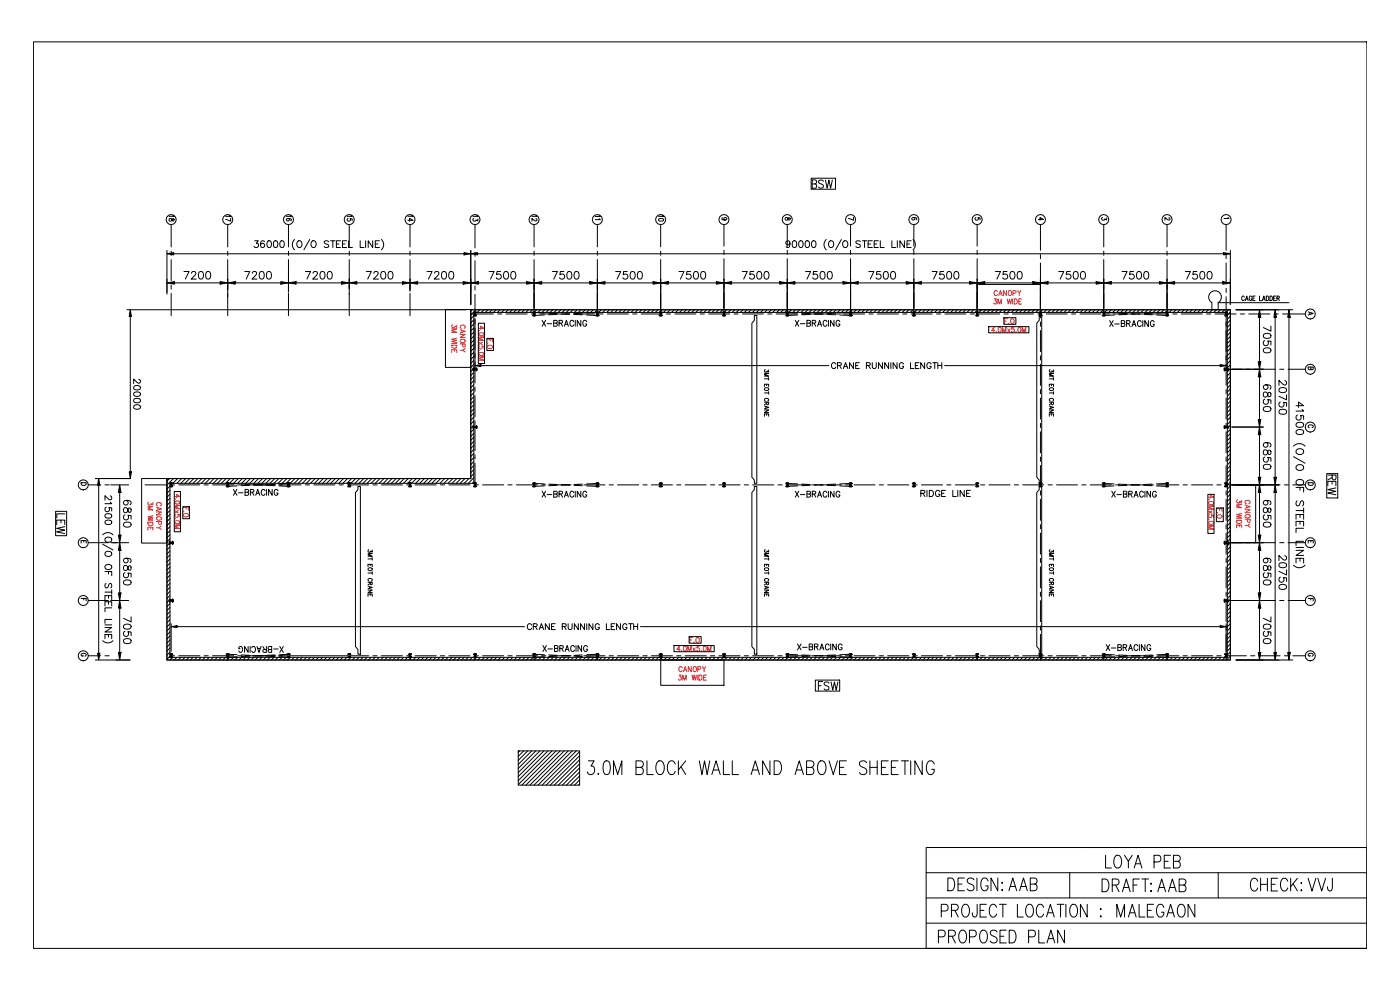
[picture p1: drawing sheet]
<svg xmlns="http://www.w3.org/2000/svg" width="420mm" height="297mm" viewBox="0 0 420 297" stroke-linecap="round" stroke-linejoin="round" font-family="sans-serif">
<!-- layer: 0 -->
<g fill="none" stroke="#000" stroke-width=".3">
<path d="M10 12.6h400v271.9h-400zM243.3 53.5h7.3v3.3h-7.3zM243.6 55.2h.9l.4 .4-.2 .7-1.1 .2M244.5 55.2l.4-.6-.1-.4-.3-.3h-.9v2.5M247 54.4a.79 .79 0 0 0-.8-.4 .79 .79 0 0 0-.7 .6l.2 .3 1 .5 .3 .7a.9 .9 0 0 1-1.5 0M247.6 54l.5 2.4 .5-2.4 .5 2.4 .5-2.4M50.1 76.1l2-.3v.7zM50.1 75.1v13.1M50.8 65.6a.6 .6 0 0 1 .6 0 .6 .6 0 0 1 .3 .6l.5-.2-.1-.4h-.4a.55 .55 0 0 1-.3 .7 .55 .55 0 0 1-.7-.3zM51.3 67.4v6.7M51.3 75.3v1.3M51.3 77.9v6.3"/>
<path d="M51.9 64.6l.3 .3h-1.5M52.1 76.1h87.1M68.3 67.4v6.7M68.3 75.3v1.3M68.3 77.9v16.8M68.9 64.6l.3 .3h-1.5M69.2 65.5v.8l-1.5-.5M76.4 72.2h1.1l-.6 .8a.67 .67 0 0 1 .5 1.1 .67 .67 0 0 1-1.2-.2M79.3 72.5l-.1-.2a.66 .66 0 0 0-1 .3v1.4a.63 .63 0 0 0 1 0 .63 .63 0 0 0-.2-1 .63 .63 0 0 0-.9 .6M80.4 72.3a.66 .66 0 0 1 .9 .3l.1 .5a.87 .87 0 0 1-.8 1.1 1.29 1.29 0 0 1-.2-1.9zM82.3 72.3a.66 .66 0 0 1 .9 .3l.1 .5a.87 .87 0 0 1-.7 1.1 1.29 1.29 0 0 1-.3-1.9zM84.2 72.3a.66 .66 0 0 1 1 .3l.1 .5a.87 .87 0 0 1-.8 1.1 1.29 1.29 0 0 1-.3-1.9z"/>
<path d="M86.4 65.5l.4 .2a.41 .41 0 0 1-.5 .6 .41 .41 0 0 1-.2-.7l1.2 .1-.1 .5M86.5 67.4v6.7M86.5 75.3v1.3M86.5 77.9v9.7M87.1 64.6l.3 .3h-1.5M88.4 71.8a2.08 2.08 0 0 0 0 3.1M89.2 72.5l.2-.2a.95 .95 0 0 1 1.2 .9 .95 .95 0 0 1-1.2 .9l-.4-.6zM92.9 71.8l-1.7 3.1M93.5 72.5l.2-.2a.95 .95 0 0 1 1.1 .9 .95 .95 0 0 1-1.1 .9l-.4-.6zM98.6 72.5l-.5-.3-.9 .3 .2 .5 1.1 .5 .1 .5-.9 .2-.5-.2M99.2 72.2h1.3M99.8 72.2v2"/>
<path d="M100.9 73.2h.8M102.1 72.2h-1.2v2h1.2M102.7 73.2h.8M104 72.2h-1.3v2h1.3M104.4 65.5a.45 .45 0 0 0-.1 .7 .45 .45 0 0 0 .6 0 .45 .45 0 0 0 .1-.6h.6v.6M104.6 72.2v2h1.1M104.7 67.4v6.7M104.7 75.3v1.3M104.7 77.9v16.8M105.3 64.6l.3 .3h-1.5M108 72.2v2h1.2M109.7 72.2v2"/>
<path d="M111.8 72.2v2l-1.4-2v2M112.6 73.2h.7M113.8 72.2h-1.2v2h1.2M114.4 71.8a2.08 2.08 0 0 1 0 3.1M122.3 66.1h1.6l-1.1-.6v.9M123 67.4v6.7M123 75.3v1.3M123 77.9v9.5M123.6 64.6l.3 .3h-1.6M139.2 75.8l2 .3-2 .4zM141.2 76.1l2-.3v.7zM141.2 75.1v16.3"/>
<path d="M142.1 65.5a.45 .45 0 0 0 0 .8 .45 .45 0 0 0 .7-.4l.5 .4v-.7M142.5 67.4v7M142.5 75.6v1.3M142.5 78.2v6.3M143.1 64.6l.2 .3h-1.5M143.2 76.1h223.8M160.2 67.4v6.6M160.2 75.3v1.3M160.2 77.8v16.8l3.1-.1M160.7 65.6l.4 .2-.3 .5-1.3-.8v.8M160.8 64.6l.3 .3h-1.6M179.2 67.4v6.6"/>
<path d="M179.2 75.3v1.3M179.2 77.8v16.8M179.8 64.7l.2 .2h-1.5M179.8 65.6l.2 .3h-1.5M197.6 65.7l.8-.2 .6 .4a.85 .85 0 0 1-.7 .4 .85 .85 0 0 1-.8-.4zM198.2 67.4v6.6M198.2 75.3v1.3M198.2 77.8v16.8M198.7 64.6l.3 .3h-1.5M216.7 65.3l-.1 .1a.74 .74 0 0 0 .6 .7 .74 .74 0 0 0 .8-.5 .42 .42 0 0 0-.6-.3 .42 .42 0 0 0-.1 .6l.2 .1M217.1 67.4v6.4M217.1 75.1v1.2"/>
<path d="M217.1 77.6v16.6M235.6 65.4a.6 .6 0 0 1 .6-.1 .6 .6 0 0 1 .3 .6l.5-.1-.1-.4h-.4a.55 .55 0 0 1-.3 .6 .55 .55 0 0 1-.7-.2zM236.1 67.4v6.4M236.1 75.1v1.2M236.1 77.6v16.6M236.9 72.9a.63 .63 0 0 1-.8 .5 .63 .63 0 0 1-.3-1 .63 .63 0 0 1 1 .1l.1 .4a.95 .95 0 0 1-.7 1.3l-.4-.3M237.9 72.3a.66 .66 0 0 1 1 .3l.1 .5a.87 .87 0 0 1-.8 1.1 1.29 1.29 0 0 1-.3-1.9zM239.8 72.3a.66 .66 0 0 1 1 .3l.1 .5a.87 .87 0 0 1-.8 1.1 1.29 1.29 0 0 1-.3-1.9zM241.8 72.3a.66 .66 0 0 1 .9 .3l.1 .5a.87 .87 0 0 1-.8 1.1 1.29 1.29 0 0 1-.2-1.9zM243.7 72.3a.66 .66 0 0 1 .9 .3l.1 .5a.87 .87 0 0 1-.7 1.1 1.29 1.29 0 0 1-.3-1.9zM247.8 71.8a2.08 2.08 0 0 0 0 3.1M248.7 72.5l.2-.2a.95 .95 0 0 1 1.2 .9 .95 .95 0 0 1-1.2 .9l-.4-.6z"/>
<path d="M252.4 71.8l-1.8 3.1M253.1 72.3a.95 .95 0 0 1 1.2 .9 .95 .95 0 0 1-1.2 .9l-.4-.6 .1-.8zM255.1 67.4v6.4M255.1 75.1v1.2M255.1 77.6v16.6M256 65.2v.8l-1.5-.5M258.1 72.5l-.9-.3-.5 .3 .2 .5 1 .4 .2 .3v.2l-.5 .3-.9-.3M258.6 72.2h1.4M259.3 72.2v2M260.4 73.2h.7M261.6 72.2h-1.2v2h1.2M262.2 73.2h.8"/>
<path d="M263.5 72.2h-1.3v2h1.3M264 72.2v2h1.2M267.5 72.2v2h1.2M269.1 72.2v2M271.3 72.2v2l-1.4-2v2M272 73.2h.8M273.3 72.2h-1.3v2h1.3M273.9 71.8a2.08 2.08 0 0 1 0 3.1M274 65.2l.3 .2a.41 .41 0 0 1-.4 .6 .41 .41 0 0 1-.2-.7l1.2 .1-.1 .5M274.1 67.4v6.4M274.1 75.1v1.2M274.1 77.6v16.6"/>
<path d="M292.7 65.2a.45 .45 0 0 0-.1 .7 .45 .45 0 0 0 .7 0 .45 .45 0 0 0 0-.6l.7 .1v.5M293.1 67.4v6.4M293.1 75.1v1.2M293.1 77.6v16.6M311.4 65.8h1.5l-1-.6v.9M312.1 67.4v7.7M312.1 76.3v1.3M312.1 78.9v16.4M330.7 65.2a.45 .45 0 0 0 0 .8 .45 .45 0 0 0 .6-.4l.6 .4v-.6M331 67.4v6.6M331 75.3v1.3M331 77.8v16.8"/>
<path d="M350 67.4v6.6M350 75.3v1.3M350 77.8v16.8l-3.1-.1M350.6 65.3l.3 .2-.3 .5-1.2-.8v.8M367 75.8l2 .3-2 .4zM367.8 67.4v7.7M367.8 76.3v1.3M367.8 78.9v6.3M368.3 65.2l.3 .3h-1.5M369 75.1v16.3M38.1 92.9h101.6M39.1 92.9l.3 2h-.7z"/>
<path d="M39.1 94.9v46.6M50.1 84.8l2.3-.3v.7zM51.3 85.5v1.2M51.3 88v6.7M52.4 84.8h13.6M55.2 81.4h1.5l-1.1 2.3M57.4 82l.5-.6 .6 .1 .3 .4-.4 .7-1.1 1.1h1.6M59.8 81.5a.74 .74 0 0 1 1.1 .4l.1 .5a.98 .98 0 0 1-.8 1.3 1.45 1.45 0 0 1-.4-2.2zM62 81.5a.74 .74 0 0 1 1.1 .4l.1 .5a.98 .98 0 0 1-.9 1.3 1.45 1.45 0 0 1-.3-2.2zM66 84.5l2.3 .3-2.3 .4zM68.3 84.8l2.3-.3v.7zM70.6 84.8h13.6"/>
<path d="M73.4 81.4h1.5l-1.1 2.3M75.7 82l.4-.6h.4l.5 .5-.3 .7-1.1 1.1h1.5M78.1 81.5a.74 .74 0 0 1 1 .4l.2 .5a.98 .98 0 0 1-.9 1.3 1.45 1.45 0 0 1-.3-2.2zM80.2 81.5a.74 .74 0 0 1 1.1 .4l.1 .5a.98 .98 0 0 1-.8 1.3 1.45 1.45 0 0 1-.4-2.2zM84.2 84.5l2.3 .3-2.3 .4zM86.5 84.8l2.3-.3v.7zM86.5 88v6.7M88.8 84.8h13.7M91.6 81.4h1.5l-1 2.3M93.9 82l.4-.6 .7 .1 .2 .4-.3 .7-1.1 1.1h1.5M96.3 81.5a.74 .74 0 0 1 1.1 .4l.1 .5a.98 .98 0 0 1-.9 1.3 1.45 1.45 0 0 1-.3-2.2zM98.5 81.5a.74 .74 0 0 1 1 .4l.1 .5a.98 .98 0 0 1-.8 1.3 1.45 1.45 0 0 1-.3-2.2z"/>
<path d="M102.5 84.5l2.2 .3-2.2 .4zM104.7 84.8l2.3-.3v.7zM107 84.8h13.7M109.8 81.4h1.6l-1.1 2.3M112.1 82l.5-.6 .6 .1 .2 .4-.3 .7-1.1 1.1h1.5M114.5 81.5a.74 .74 0 0 1 1.1 .4l.1 .5a.98 .98 0 0 1-.9 1.3 1.45 1.45 0 0 1-.3-2.2zM116.7 81.5a.74 .74 0 0 1 1.1 .4l.1 .5a.98 .98 0 0 1-.9 1.3 1.45 1.45 0 0 1-.3-2.2zM120.7 84.5l2.3 .3-2.3 .4zM123 84.8l2.3-.3v.7zM123 88v6.7M125.3 84.8h13.6M128.1 81.4h1.5l-1.1 2.3"/>
<path d="M130.4 82l.4-.6h.4l.5 .5-.4 .7-1.1 1.1h1.6M132.7 81.5a.74 .74 0 0 1 1.1 .4l.1 .5a.98 .98 0 0 1-.8 1.3 1.45 1.45 0 0 1-.4-2.2zM133.6 92.9h7.6v17.3h-7.6zM134.9 81.5a.74 .74 0 0 1 1.1 .4l.1 .5a.98 .98 0 0 1-.9 1.3 1.45 1.45 0 0 1-.3-2.2zM138.9 84.5l2.3 .3-2.3 .4zM141.2 94.2h6.8M141.2 84.9l2.3-.4v.7zM141.2 92.9h227.8v105.1h-318.9v-54.5M141.2 92.9v50.6h-91.1M141.5 92.9l-.3 .3M142.1 94.7l-.9 1M142.1 96l-.9 .9"/>
<path d="M142.1 97.2l-.9 .9M142.1 98.4l-.9 .9M142.1 99.6l-.9 .9M142.5 85.8v1.2M142.5 88.3v6.3M142.5 95.5v19.4M142.7 92.9l-1.5 1.5M143.5 97h1.8v12h-1.8zM143.5 84.9h14.4M143.9 92.9l-.7 .8M145.2 92.9l-.8 .8M146.4 92.9l-.8 .8"/>
<path d="M146.7 81.4h1.5l-1.1 2.3M147.6 92.9l-.8 .8M148.8 92.9l-.8 .8M149.3 94.2h1.2M150 92.9l-.8 .8M150.1 81.4h-1l-.1 1a.81 .81 0 0 1 1.2 0 .81 .81 0 0 1-.2 1.2 .81 .81 0 0 1-1.2-.3M151.2 92.9l-.8 .8M151.3 81.5a.74 .74 0 0 1 1.1 .4l.1 .5a.98 .98 0 0 1-.8 1.3 1.45 1.45 0 0 1-.4-2.2zM151.8 94.2h6.3M152.4 92.9l-.8 .8M153.5 81.5a.74 .74 0 0 1 1.1 .4l.1 .5a.98 .98 0 0 1-.9 1.3 1.45 1.45 0 0 1-.3-2.2zM153.7 92.9l-.8 .8"/>
<path d="M154.9 92.9l-.8 .8M156.1 92.9l-.8 .8M157.3 92.9l-.8 .8M157.9 84.5l2.3 .4-2.3 .3zM158.5 92.9l-.8 .8M159.4 94.2h1.2M159.7 92.9l-.8 .8M160.2 84.9l2.3-.4v.7zM160.9 92.9l-.7 .8 3.1 .2M161.9 94.2h6.3M162.2 92.9l-.8 .8M162.5 84.9h14.4"/>
<path d="M162.6 96.1l1.1 1.7M163.4 92.9l-.8 .8M163.7 96.1l-1.1 1.7M164.1 97.1h1.4M164.6 93.9l2.5 .2M164.6 92.9l-.8 .8M165.7 81.4h1.5l-1.1 2.3M165.8 92.9l-.8 .8M166.1 96.9l1 .2v.4l-.3 .3h-.7v-1.7l1 .1v.6l-.3 .1M167 92.9l-.8 .8M167.1 94.3l-2.5 .1M167.7 96.9l.9-.1 .1-.6-1-.1v1.7"/>
<path d="M168.2 96.9l.5 .9M168.2 92.9l-.8 .8M168.3 94.1l2.6 .1M169.1 81.4h-1.1l-.1 1a.81 .81 0 0 1 1.3 0 .81 .81 0 0 1-.2 1.2 .81 .81 0 0 1-1.2-.3M169.3 97.8l.6-1.7 .6 1.7M169.4 92.9l-.8 .8M169.5 97.3h.8M169.5 94.2h1.3M170.3 81.5a.74 .74 0 0 1 1.1 .4l.1 .5a.98 .98 0 0 1-.8 1.3 1.45 1.45 0 0 1-.4-2.2zM170.7 92.9l-.8 .8M170.9 94.1l-2.6 .1M171.9 92.9l-.8 .8"/>
<path d="M172 94.2h6.4M172.1 96.5a.58 .58 0 0 0-.7-.4 .58 .58 0 0 0-.5 .7v.4a.58 .58 0 0 0 .5 .6 .58 .58 0 0 0 .7-.4M172.1 94.3l2.6 .1M172.5 81.5a.74 .74 0 0 1 1.1 .4l.1 .5a.98 .98 0 0 1-.9 1.3 1.45 1.45 0 0 1-.3-2.2zM172.5 96.1v1.7M173.1 92.9l-.8 .8M174.2 96.1v1.7l-1.1-1.7v1.7M174.3 92.9l-.8 .8M174.7 93.9l-2.6 .2M175.5 92.9l-.8 .8M175.9 94.5l3.1 .1M176 96.5a.58 .58 0 0 0-.7-.4 .58 .58 0 0 0-.5 .7v.4a.58 .58 0 0 0 .6 .7 .58 .58 0 0 0 .6-.7h-.4"/>
<path d="M176.7 92.9l-.8 .8M176.9 84.5l2.3 .4-2.3 .3zM177.9 92.9l-.8 .8M179 93.7l-3.1 .2M179.1 92.9l-.7 .8M179.2 84.9l2.2-.4v.7zM179.6 94.2h1.3M180.4 92.9l-.8 .8M181.4 84.9h14.5M181.6 92.9l-.8 .8M182.2 94.2h6.3M182.8 92.9l-.8 .8"/>
<path d="M184 92.9l-.8 .8M184.6 81.4h1.6l-1.1 2.3M185.2 92.9l-.8 .8M186.4 92.9l-.8 .8M187.6 92.9l-.7 .8M188.1 81.4h-1.1l-.1 1a.81 .81 0 0 1 1.2 0 .81 .81 0 0 1-.1 1.2 .81 .81 0 0 1-1.2-.3M188.9 92.9l-.8 .8M189.3 81.5a.74 .74 0 0 1 1.1 .4l.1 .5a.98 .98 0 0 1-.9 1.3 1.45 1.45 0 0 1-.3-2.2zM189.8 94.2h1.2M190.1 92.9l-.8 .8M191.3 92.9l-.8 .8M191.5 81.5a.74 .74 0 0 1 1.1 .4l.1 .5a.98 .98 0 0 1-.9 1.3 1.45 1.45 0 0 1-.3-2.2z"/>
<path d="M192.3 94.2h6.3M192.5 92.9l-.8 .8M193.7 92.9l-.8 .8M194.9 92.9l-.8 .8M195.9 84.5l2.3 .4-2.3 .3zM196.1 92.9l-.8 .8M197.4 92.9l-.8 .8M198.2 84.9l2.2-.4v.7zM198.6 92.9l-.8 .8M199.8 92.9l-.8 .8M199.9 94.2h1.2M200.4 84.9h14.5"/>
<path d="M201 92.9l-.8 .8M202.2 92.9l-.8 .8M202.4 94.2h6.3M203.4 92.9l-.8 .8M203.6 81.4h1.6l-1.1 2.3M204.6 92.9l-.8 .8M205.9 92.9l-.8 .8M207.1 92.9l-.8 .8M207.1 81.4h-1.1l-.1 1a.8 .8 0 0 1 1.2 0 .8 .8 0 0 1-.1 1.2 .8 .8 0 0 1-1.2-.3M208.3 92.9l-.8 .8M208.3 81.5a.74 .74 0 0 1 1.1 .4l.1 .5a.98 .98 0 0 1-.9 1.3 1.45 1.45 0 0 1-.3-2.2zM209.5 92.9l-.8 .8"/>
<path d="M210 94.2h1.3M210.5 81.5a.74 .74 0 0 1 1.1 .4l.1 .5a.98 .98 0 0 1-.9 1.3 1.45 1.45 0 0 1-.3-2.2zM210.7 92.9l-.8 .8M211.9 92.9l-.8 .8M212.5 94.2h6.4M213.1 92.9l-.8 .8M214.4 92.9l-.8 .8M214.9 84.5l2.2 .4-2.2 .3zM215.6 92.9l-.8 .8M216.8 92.9l-.8 .8M217.1 84.9l2.3-.4v.7zM218 92.9l-.8 .8"/>
<path d="M219.2 92.9l-.8 .8M219.4 84.9h14.4M220.1 94.2h1.3M220.4 92.9l-.8 .8M221.6 92.9l-.8 .8M222.6 81.4h1.5l-1 2.3M222.7 94.2h6.3M222.8 92.9l-.7 .8M224.1 92.9l-.8 .8M225.3 92.9l-.8 .8M226.1 81.4h-1.1l-.1 1a.81 .81 0 0 1 1.2 0 .81 .81 0 0 1-.1 1.2 .81 .81 0 0 1-1.2-.3M226.3 94.6h.7v50.4h-.8l.1-1-.8-.9v-46.2l.8-.8z"/>
<path d="M226.5 92.9l-.8 .8M227.3 81.5a.74 .74 0 0 1 1.1 .4l.1 .5a.98 .98 0 0 1-.9 1.3 1.45 1.45 0 0 1-.3-2.2zM227.7 92.9l-.8 .8M228.9 92.9l-.8 .8M229.5 81.5a.74 .74 0 0 1 1 .4l.1 .5a.98 .98 0 0 1-.8 1.3 1.45 1.45 0 0 1-.3-2.2zM230.1 92.9l-.8 .8M230.3 94.2h1.2M231.3 92.9l-.8 .8M232.6 92.9l-.8 .8M232.8 94.2h6.3M233.8 92.9l-.8 .8M233.8 84.5l2.3 .4-2.3 .3z"/>
<path d="M235 92.9l-.8 .8M236.1 84.9l2.3-.4v.7zM236.1 93.7l3.1 .2M236.2 92.9l-.8 .8M237.4 92.9l-.8 .8M238.4 84.9h14.4M238.5 96.1l1.1 1.7M238.6 92.9l-.8 .8M239.2 94.5l-3.1 .1M239.6 96.1l-1.1 1.7M239.8 92.9l-.8 .8M240 97.1h1.4"/>
<path d="M240.4 94.2h1.2M240.5 93.9l2.5 .2M241.1 92.9l-.8 .8M241.6 81.4h1.5l-1.1 2.3M242 96.9l1 .2 .1 .4-.4 .3h-.7v-1.7l1 .1 .1 .4-.4 .3M242.3 92.9l-.8 .8M242.9 94.2h6.3M243 94.3l-2.5 .1M243.5 92.9l-.8 .8M243.6 96.9l.9-.1 .1-.6-1-.1v1.7M244.1 96.9l.6 .9M244.3 94.1l2.5 .1"/>
<path d="M244.7 92.9l-.8 .8M245.1 81.4h-1.1l-.1 1a.81 .81 0 0 1 1.2 0 .81 .81 0 0 1-.2 1.2 .81 .81 0 0 1-1.1-.3M245.2 97.8l.6-1.7 .6 1.7M245.4 97.3h.8M245.9 92.9l-.8 .8M246.3 81.5a.74 .74 0 0 1 1.1 .4l.1 .5a.98 .98 0 0 1-.9 1.3 1.45 1.45 0 0 1-.3-2.2zM246.8 94.1l-2.5 .1M247.1 92.9l-.8 .8M248 96.5a.58 .58 0 0 0-.7-.4 .58 .58 0 0 0-.4 .7v.4a.58 .58 0 0 0 .4 .6 .58 .58 0 0 0 .7-.4M248.1 94.3l2.5 .1M248.3 92.9l-.8 .8M248.4 81.5a.74 .74 0 0 1 1.1 .4l.1 .5a.98 .98 0 0 1-.8 1.3 1.45 1.45 0 0 1-.4-2.2z"/>
<path d="M248.5 96.1v1.7M249.6 92.9l-.8 .8M250.1 96.1v1.7l-1-1.7v1.7M250.5 94.2h1.3M250.6 93.9l-2.5 .2M250.8 92.9l-.8 .8M251.9 94.5l3.1 .1M251.9 96.5a.58 .58 0 0 0-.7-.4 .58 .58 0 0 0-.4 .7v.4a.58 .58 0 0 0 .5 .7 .58 .58 0 0 0 .6-.7h-.4M252 92.9l-.8 .8M252.8 84.5l2.3 .4-2.3 .3zM253 94.2h6.4M253.2 92.9l-.8 .8"/>
<path d="M254.4 92.9l-.8 .8M255 93.7l-3.1 .2M255.1 84.9l2.3-.4v.7zM255.6 92.9l-.8 .8M256.8 92.9l-.8 .8M257.4 84.9h14.4M258 92.9l-.7 .8M259.3 92.9l-.8 .8M260.5 92.9l-.8 .8M260.6 81.4h1.5l-1.1 2.3M260.6 94.2h1.3M261.7 92.9l-.8 .8"/>
<path d="M262.9 92.9l-.8 .8M263.2 94.2h6.3M264.1 81.4h-1.1l-.1 1a.81 .81 0 0 1 1.2 0 .81 .81 0 0 1-.2 1.2 .81 .81 0 0 1-1.1-.3M264.1 92.9l-.8 .8M265.3 81.5a.74 .74 0 0 1 1 .4l.1 .5a.98 .98 0 0 1-.8 1.3 1.45 1.45 0 0 1-.3-2.2zM265.3 92.9l-.8 .8M266.5 92.9l-.7 .8M267.4 81.5a.74 .74 0 0 1 1.1 .4l.1 .5a.98 .98 0 0 1-.9 1.3 1.45 1.45 0 0 1-.3-2.2zM267.8 92.9l-.8 .8M269 92.9l-.8 .8M270.2 92.9l-.8 .8M270.8 94.2h1.2"/>
<path d="M271.4 92.9l-.8 .8M271.8 84.5l2.3 .4-2.3 .3zM272.6 92.9l-.8 .8M273.3 94.2h6.3M273.8 92.9l-.8 .8M274.1 84.9l2.3-.4v.7zM275 92.9l-.8 .8M276.3 92.9l-.8 .8M276.4 84.9h14.4M277.5 92.9l-.8 .8M278.7 92.9l-.8 .8M279.6 81.4h1.5l-1.1 2.3"/>
<path d="M279.9 92.9l-.8 .8M280.9 94.2h1.2M281.1 92.9l-.8 .8M282.3 92.9l-.8 .8M283 81.4h-1l-.1 1a.8 .8 0 0 1 1.2 0 .8 .8 0 0 1-.2 1.2 .8 .8 0 0 1-1.2-.3M283.4 94.2h6.3M283.5 92.9l-.8 .8M284.2 81.5a.74 .74 0 0 1 1.1 .4l.1 .5a.98 .98 0 0 1-.8 1.3 1.45 1.45 0 0 1-.4-2.2zM284.8 92.9l-.8 .8M286 92.9l-.8 .8M286.4 81.5a.74 .74 0 0 1 1.1 .4l.1 .5a.98 .98 0 0 1-.9 1.3 1.45 1.45 0 0 1-.3-2.2zM287.2 92.9l-.8 .8"/>
<path d="M288.4 92.9l-.8 .8M289.6 92.9l-.8 .8M290.8 84.5l2.3 .4-2.3 .3zM290.8 92.9l-.8 .8M291 94.2h1.3M292 92.9l-.8 .8M293.1 84.9l2.3-.4v.7zM293.1 85.3h18.9v7.6h-18.9zM293.3 92.9l-.8 .8M293.5 94.2h6.4M294.5 92.9l-.8 .8M295.4 84.9h14.4"/>
<path d="M295.7 92.9l-.8 .8M296.5 98h12.1v1.8h-12.1zM296.9 92.9l-.8 .8M298.1 92.9l-.8 .8M298.6 81.4h1.5l-1.1 2.3M299.3 92.9l-.8 .8M300.5 92.9l-.8 .8M301.1 95.3h3.6v2h-3.6zM301.1 94.2h1.3M301.7 92.9l-.7 .8M302 81.4h-1.1l-.1 1a.81 .81 0 0 1 1.3 0 .81 .81 0 0 1-.2 1.2 .81 .81 0 0 1-1.2-.3M303 92.9l-.8 .8"/>
<path d="M303.2 81.5a.74 .74 0 0 1 1.1 .4l.1 .5a.98 .98 0 0 1-.9 1.3 1.45 1.45 0 0 1-.3-2.2zM303.7 94.2h6.3M304.2 92.9l-.8 .8M305.4 92.9l-.8 .8M305.4 81.5a.74 .74 0 0 1 1.1 .4l.1 .5a.98 .98 0 0 1-.9 1.3 1.45 1.45 0 0 1-.3-2.2zM306.6 92.9l-.8 .8M307.8 92.9l-.8 .8M309 92.9l-.8 .8M309.8 84.5l2.3 .4-2.3 .3zM310.2 92.9l-.8 .8M311.3 94.2h1.2M311.5 92.9l-.8 .8"/>
<path d="M311.7 94.6h.7v50.4h-.7v-1l-.7-.9v-46.2l.7-.8zM312.1 84.9l2.2-.4v.7zM312.1 96.6v1.3M312.1 99.1v6.4M312.7 92.9l-.8 .8M313.8 94.2h6.3M313.9 92.9l-.8 .8M314.3 84.9h14.5M315.1 92.9l-.8 .8M316.3 92.9l-.8 .8M317.5 92.9l-.8 .8M317.5 81.4h1.6l-1.1 2.3"/>
<path d="M318.7 92.9l-.8 .8M320 92.9l-.8 .8M321 81.4h-1.1l-.1 1a.81 .81 0 0 1 1.2 0 .81 .81 0 0 1-.1 1.2 .81 .81 0 0 1-1.2-.3M321.2 92.9l-.8 .8M321.4 94.2h1.2M322.2 81.5a.74 .74 0 0 1 1.1 .4l.1 .5a.98 .98 0 0 1-.9 1.3 1.45 1.45 0 0 1-.3-2.2zM322.4 92.9l-.8 .8M323.6 92.9l-.8 .8M323.9 94.2h6.3M324.4 81.5a.74 .74 0 0 1 1.1 .4l.1 .5a.98 .98 0 0 1-.9 1.3 1.45 1.45 0 0 1-.3-2.2zM324.8 92.9l-.8 .8M326 92.9l-.8 .8"/>
<path d="M327.2 92.9l-.8 .8M328.5 92.9l-.8 .8M328.8 84.5l2.2 .4-2.2 .3zM329.7 92.9l-.8 .8M330.9 92.9l-.8 .8M331 84.9l2.3-.4v.7zM331.2 93.7l3.1 .2M331.5 94.2h1.3M332.1 92.9l-.8 .8M332.8 96.2l1.1 1.7M333.3 92.9l-.8 .8M333.3 84.9h14.5"/>
<path d="M333.9 96.2l-1.1 1.7M334 94.2h6.4M334.3 94.5l-3.1 .1M334.3 97.2h1.4M334.5 92.9l-.8 .8M335.5 93.9l2.6 .2M335.7 92.9l-.8 .8M336.3 97h.7l.4 .3-.2 .6h-.9v-1.7l1 .1v.5l-.3 .2M336.5 81.4h1.5l-1 2.3M336.9 92.9l-.7 .8M337.9 97l.9-.1 .1-.6-1-.1v1.7M338.1 94.3l-2.6 .1"/>
<path d="M338.2 92.9l-.8 .8M338.4 97l.6 .9M339.3 94.1l2.6 .1M339.4 92.9l-.8 .8M339.5 97.9l.6-1.7 .6 1.7M339.7 97.3h.8M340 81.4h-1.1l-.1 1a.8 .8 0 0 1 1.2 0 .8 .8 0 0 1-.1 1.2 .8 .8 0 0 1-1.2-.3M340.6 92.9l-.8 .8M341.2 81.5a.74 .74 0 0 1 1.1 .4l.1 .5a.98 .98 0 0 1-.9 1.3 1.45 1.45 0 0 1-.3-2.2zM341.6 94.2h1.3M341.8 92.9l-.8 .8M341.9 94.1l-2.6 .1"/>
<path d="M342.3 96.6a.58 .58 0 0 0-.7-.4 .58 .58 0 0 0-.4 .6v.5a.58 .58 0 0 0 .4 .6 .58 .58 0 0 0 .7-.4M342.8 96.2v1.7M343 92.9l-.8 .8M343.1 94.3l2.6 .1M343.4 81.5a.74 .74 0 0 1 1 .4l.2 .5a.98 .98 0 0 1-.9 1.3 1.45 1.45 0 0 1-.3-2.2zM344.2 94.2h6.3M344.2 92.9l-.8 .8M344.4 96.2v1.7l-1-1.7v1.7M345.4 92.9l-.7 .8M345.7 93.9l-2.6 .2M346.2 96.6a.58 .58 0 0 0-.7-.4 .58 .58 0 0 0-.5 .6v.5a.58 .58 0 0 0 .6 .6 .58 .58 0 0 0 .6-.6h-.4M346.7 92.9l-.8 .8"/>
<path d="M347.8 84.5l2.2 .4-2.2 .3zM347.9 92.9l-.8 .8M349.1 92.9l-.8 .8M350 84.9l2.3-.4v.7zM350 93.7l-3.1 .2M350.3 92.9l-.8 .8M351.5 92.9l-.8 .8M351.8 94.2h1.2M352.3 84.9h14.4M352.7 92.9l-.8 .8M353.9 92.9l-.8 .8M354.3 94.2h6.3"/>
<path d="M355.2 92.9l-.8 .8M355.5 81.4h1.5l-1.1 2.3M356.4 92.9l-.8 .8M357.6 92.9l-.8 .8M358.8 92.9l-.8 .8M359 81.4h-1.1l-.1 1a.8 .8 0 0 1 1.2 0 .8 .8 0 0 1-.1 1.2 .8 .8 0 0 1-1.2-.3M360 92.9l-.8 .8M360.2 81.5a.74 .74 0 0 1 1.1 .4l.1 .5a.98 .98 0 0 1-.9 1.3 1.45 1.45 0 0 1-.3-2.2zM361.2 92.9l-.8 .8M361.9 94.2h1.2M362.3 81.5a.74 .74 0 0 1 1.1 .4l.1 .5a.98 .98 0 0 1-.8 1.3 1.45 1.45 0 0 1-.4-2.2zM362.4 92.9l-.8 .8"/>
<path d="M363.7 92.9l-.8 .8M364.4 94.2h6.3M364.9 92.9l-.8 .8M365.4 90.8a1.92 1.92 0 0 0 .5-2.9 1.92 1.92 0 0 0-2.9 0 1.92 1.92 0 0 0 .5 2.9v2.1M365.4 90.8v2.1M365.4 90.8h21.2M366.1 92.9l-.8 .8M366.7 84.5l2.3 .4-2.3 .3zM367.3 92.9l-.8 .8M367.8 86.5v1.2M367.8 89v6.3M367.8 95.5v20.1"/>
<path d="M368.5 92.9l-.8 .8M369 93.6l-.9 .9M369 94.8l-.9 .9M369 96l-.9 .9M369 97.3l-.9 .9M369 98.5l-.9 .9M369 99.7l-.9 .9M370.7 92.9h17M372 94.2h1.3M373.2 89.1a.41 .41 0 0 0-.5-.3 .41 .41 0 0 0-.3 .5v.3a.41 .41 0 0 0 .3 .6 .41 .41 0 0 0 .5-.4M373.5 90.2l.4-1.4 .5 1.4M373.7 89.7h.5"/>
<path d="M374.5 94.2h6.4M375.5 89.1a.41 .41 0 0 0-.5-.3 .41 .41 0 0 0-.3 .5v.3a.41 .41 0 0 0 .4 .6 .41 .41 0 0 0 .4-.6h-.3M375.8 89.4h.4M376.5 88.8h-.7v1.4h.7M377.8 88.8v1.4h.6M377.8 92.9l.3 2.3h-.7zM377.8 95.2v13.3M378.7 90.2l.4-1.4 .4 1.4M378.8 89.7h.5M379.8 88.8a.69 .69 0 0 1 .8 .7 .69 .69 0 0 1-.8 .7zM380.9 88.8a.69 .69 0 0 1 .8 .7 .69 .69 0 0 1-.8 .7zM381.2 97.8v1.5l-2.3-1.1"/>
<path d="M382 89.4h.4M382.1 94.2h1.3M382.5 92.9l.3 2.3h-.7zM382.5 95.2v48M382.7 88.8h-.7v1.4h.7M383 89.4h.6v-.5l-.6-.1v1.4M383.4 89.4l.3 .8M384.7 94.2h6.8M386.6 92.9l.4 2.3h-.8zM386.6 95.2v100.5M392.4 93.5l1.5 .5-1.5 .5M392.9 93.7v.6"/>
<path d="M40.2 119.8l.8-.3a.87 .87 0 0 1 1.1 .7 1.1 1.1 0 0 1-1.1 .6 1.1 1.1 0 0 1-.9-.7zM40.2 115.9l.8-.3a.87 .87 0 0 1 1.1 .8 1.1 1.1 0 0 1-1.1 .6 1.1 1.1 0 0 1-.9-.8zM40.2 117.8l.8-.3a.87 .87 0 0 1 1.1 .8 1.1 1.1 0 0 1-1.1 .6 1.1 1.1 0 0 1-.9-.8zM41.6 113.8l.5 .4v.4l-.4 .3-.6-.2-1-1v1.3M142.1 100.8l-.9 .9M142.1 102l-.9 .9M142.1 103.2l-.9 .9M142.1 104.5l-.9 .9M142.1 105.7l-.9 .9M142.1 106.9l-.9 .9M142.1 108.1l-.9 .9M142.1 109.3l-.9 .9"/>
<path d="M142.1 110.5l-.9 .9M142.1 111.7l-.9 .9M142.1 113l-.9 .9M142.1 114.2l-.9 .9M142.1 115.4l-.9 .9M142.1 116.6l-.9 .9M142.1 117.8l-.9 .9M142.1 119l-.9 .9M142.5 109.7l1.7-.3v.6zM142.5 116.1v1.3M142.5 118.7v6.3M144.2 109.7h104.4"/>
<path d="M146 101.5h2v3.6h-2zM229.3 111.9h1.2l-1.2 .5 1.2 .4h-1.2M229.3 116v-.8h1.2v.8M229.3 113.6h1.2M229.3 117.9h1.2M229.3 116.5a.58 .58 0 0 1 .8-.2 .58 .58 0 0 1 .3 .7 .61 .61 0 0 1-.7 .1 .61 .61 0 0 1-.4-.6zM229.5 110.9a.4 .4 0 0 0-.1 .6 .4 .4 0 0 0 .7-.3l.4 .4v-.6M229.9 115.2v.5M230.5 113.2v.8M230.5 117.5v.7M250.7 109.2a.65 .65 0 0 0-.8-.4 .65 .65 0 0 0-.5 .6v.5a.65 .65 0 0 0 .5 .6 .65 .65 0 0 0 .8-.4M251.2 109.6l1-.1 .1-.6-1.1-.1v1.7"/>
<path d="M251.8 109.6l.5 .9M252.9 110.5l.7-1.7 .7 1.7M253.2 110h.8M256 108.8v1.7l-1.2-1.7v1.7M256.7 109.6h.6M257.7 108.8h-1v1.7h1M259.9 109.6l1-.1 .1-.6-1.1-.1v1.7M260.4 109.6l.6 .9M261.6 108.8v1.2l.5 .5 .6-.2 .1-1.5M264.7 108.8v1.7l-1.2-1.7v1.7M266.5 108.8v1.7l-1.2-1.7v1.7M267.2 108.8v1.7"/>
<path d="M269.1 108.8v1.7l-1.2-1.7v1.7M271 109.2a.65 .65 0 0 0-.7-.4 .65 .65 0 0 0-.6 .6v.5a.64 .64 0 0 0 .7 .7 .64 .64 0 0 0 .6-.7h-.4M273.1 108.8v1.7h1M274.5 109.6h.7M275.6 108.8h-1.1v1.7h1.1M277.3 108.8v1.7l-1.2-1.7v1.7M279.3 109.2a.65 .65 0 0 0-.8-.4 .65 .65 0 0 0-.5 .6v.5a.64 .64 0 0 0 .6 .7 .64 .64 0 0 0 .7-.7h-.5M279.8 108.8h1.2M280.4 108.8v1.7M281.3 109.6h1.2M281.3 108.8v1.7M282.5 108.8v1.7"/>
<path d="M283.3 109.7h82.7M312.1 106.7v1.3M312.1 109.3v6.3M312.1 116.8v1.3M312.1 119.4v6.3M314.7 111.9h1.3l-1.3 .5 1.3 .4h-1.3M314.7 116v-.8h1.3v.8M314.7 113.6h1.3M314.7 117.9h1.3M314.8 116.5a.58 .58 0 0 1 .8-.2 .58 .58 0 0 1 .2 .7 .61 .61 0 0 1-.7 .1 .61 .61 0 0 1-.3-.6zM315 110.9a.4 .4 0 0 0-.1 .6 .4 .4 0 0 0 .6-.3l.5 .4v-.6M315.4 115.2v.5"/>
<path d="M316 113.2v.8M316 117.5v.7M366 109.4l1.8 .3-1.8 .3zM367.3 110.8h15.2M367.8 116.8v1.3M367.8 119.4v6.3M369 100.9l-.9 .9M369 102.1l-.9 .9M369 103.3l-.9 .9M369 104.5l-.9 .9M369 105.7l-.9 1M369 107l-.9 .9"/>
<path d="M369 108.2l-.9 .9M369 109.4l-.9 .9M369 110.6l-.9 .9M369 111.8l-.9 .9M369 113l-.9 .9M369 114.2l-.9 1M369 115.5l-.9 .9M369 116.7l-.9 .9M369 117.9l-.9 .9M369 119.1l-.9 .9M377.4 108.5h.7l-.3 2.3zM377.8 110.8l.3 2.2h-.7z"/>
<path d="M377.8 113v12.8M379 100.3l.9-.3a.98 .98 0 0 1 1.3 .9 1.31 1.31 0 0 1-2.3 0zM379 104.6l.9-.3a.98 .98 0 0 1 1.3 .9 1.31 1.31 0 0 1-2.3 0zM379.1 117.7l.2-.1a1.13 1.13 0 0 1 1.1 1.3l.5 .1a.77 .77 0 0 0 0-1.3l-.5 .1-.2 .6a.65 .65 0 0 1-.6 .7 .65 .65 0 0 1-.7-.5zM379.3 102.2a.8 .8 0 0 0-.3 1.1 .8 .8 0 0 0 1.2 .2 .8 .8 0 0 0 0-1.2l1 .1v1.1M379.3 119.7a.8 .8 0 0 0-.3 1.2 .8 .8 0 0 0 1.2 .2 .8 .8 0 0 0 0-1.2l1 .1v1M379.7 115.4a.71 .71 0 0 1 .6 1 .71 .71 0 0 1-1.1 .3 .71 .71 0 0 1 0-1.2l.5-.1a1.07 1.07 0 0 1 1.5 .9l-.3 .4M383.7 116.6l.9-.4a.98 .98 0 0 1 1.3 .9 1.31 1.31 0 0 1-2.3 0zM383.8 110.8h1.3M385.3 114.2l.6 .4v.4l-.5 .5-.7-.3-1.1-1.1v1.5M385.9 118.4v1.5l-2.3-1.1M386.3 110.8h5.2"/>
<path d="M393.2 110.1l-.2 .7-.4 .1-.2-.3v-.5h1.5l-.2 .7-.3 .1-.2-.3M40.2 121.7l.8-.3a.87 .87 0 0 1 1.1 .8 1.1 1.1 0 0 1-1.1 .6 1.1 1.1 0 0 1-.9-.8zM142.1 120.2l-.9 .9M142.1 121.4l-.9 1M142.1 122.7l-.9 .9M142.1 123.9l-.9 .9M142.1 125.1l-.9 .9M142.1 126.3l-.9 .9M142.1 127.5l-.9 .9M142.1 128.7l-.9 .9M142.1 129.9l-.9 1M142.1 131.2l-.9 .9"/>
<path d="M142.1 132.4l-.9 .9M142.1 133.6l-.9 .9M142.1 134.8l-.9 .9M142.1 136l-.9 .9M142.1 137.2l-.9 .9M142.1 138.4l-.9 1M142.1 139.7l-.9 .9M142.5 126.3v1.2M142.5 128.8v6.3M142.5 136.4v1.2M142.5 138.9v7M229.3 120.6h1.2l-.1 .7h-.4l-.1-.7"/>
<path d="M229.3 121.8l1.2 .4-1.2 .4M229.3 123h1.2l-1.2 .7h1.2M229.3 124.9v-.8h1.2v.8M229.6 120.3a.42 .42 0 0 1-.3-.5 .42 .42 0 0 1 .5-.3h.3a.42 .42 0 0 1 .4 .3 .42 .42 0 0 1-.3 .5M229.7 121.9v.6M229.9 124.1v.5M229.9 121l-.6 .4M312.1 127v1.2M312.1 129.5v6.3M312.1 137.1v1.3M312.1 139.6v6.4M314.7 120.6h1.3l-.1 .7h-.5v-.7"/>
<path d="M314.7 121.8l1.3 .4-1.3 .4M314.7 123h1.3l-1.3 .7h1.3M314.7 124.9v-.8h1.3v.8M315 120.3a.42 .42 0 0 1-.3-.5 .42 .42 0 0 1 .5-.3h.3a.42 .42 0 0 1 .5 .3 .42 .42 0 0 1-.3 .5M315.1 121.9v.6M315.4 124.1v.5M315.4 121l-.7 .4M367.8 127v1.2M367.8 129.5v6.3M367.8 137.1v1.3M367.8 139.6v6.4M369 120.3l-.9 .9"/>
<path d="M369 121.5l-.9 .9M369 122.7l-.9 1M369 124l-.9 .9M369 125.2l-.9 .9M369 126.4l-.9 .9M369 127.6l-.9 .9M369 128.8l-.9 .9M369 130l-.9 .9M369 131.2l-.9 .9M369 132.5l-.9 .9M369 133.7l-.9 .9M369 134.9l-.9 .9"/>
<path d="M369 136.1l-.9 .9M369 137.3l-.9 .9M369 138.5l-.9 .9M369 139.7l-.9 .9M369.5 128.1h9.4M377.4 125.8h.7l-.3 2.3zM377.8 128.1l.3 2.3h-.7zM377.8 130.4v12.8M379 122.2l.9-.3a.98 .98 0 0 1 1.3 .9 1.31 1.31 0 0 1-2.3 0zM379 139.6l.9-.3a.98 .98 0 0 1 1.3 .8 1.31 1.31 0 0 1-2.3 0zM379.1 135l.2-.1a1.13 1.13 0 0 1 1.1 1.3l.5 .1a.77 .77 0 0 0 0-1.3l-.5 .1-.2 .7a.65 .65 0 0 1-.6 .6 .65 .65 0 0 1-.7-.5zM379.3 137.1a.8 .8 0 0 0-.3 1.2 .8 .8 0 0 0 1.2 .1 .8 .8 0 0 0 0-1.2l1 .1v1.1"/>
<path d="M379.7 132.7a.71 .71 0 0 1 .6 1 .71 .71 0 0 1-1.1 .3 .71 .71 0 0 1 0-1.1l.5-.2a1.07 1.07 0 0 1 1.5 .9l-.3 .4M383.7 123.1l.9-.4a.98 .98 0 0 1 1.3 .9 1.31 1.31 0 0 1-2.3 0zM384 120.6a.8 .8 0 0 0-.3 1.2 .8 .8 0 0 0 1.2 .1 .8 .8 0 0 0 0-1.2l1 .1v1.1M388 133.8a2.34 2.34 0 0 1 3.4 0M388 137l3.4 1.9M388.7 121.7h2.3l-1.5-1.1v1.6M388.8 129.2l.9-.4a.98 .98 0 0 1 1.3 .9 1.31 1.31 0 0 1-2.3 0zM388.8 135a1.13 1.13 0 0 1 1.4-.4 1.13 1.13 0 0 1 .7 1.3 1.13 1.13 0 0 1-1.4 .4 1.13 1.13 0 0 1-.7-1.3zM388.8 139.8a1.13 1.13 0 0 1 1.4-.5 1.13 1.13 0 0 1 .7 1.4 1.13 1.13 0 0 1-1.4 .4 1.13 1.13 0 0 1-.7-1.3zM388.8 127l.9-.3a.98 .98 0 0 1 1.3 .8 1.31 1.31 0 0 1-2.3 0zM389.2 124.5a.81 .81 0 0 0-.4 1.2 .81 .81 0 0 0 1.2 .1 .81 .81 0 0 0 0-1.2l1 .1v1.1M390.6 122.8l.4 .5h-2.3"/>
<path d="M392.7 128.3a.45 .45 0 0 1-.3-.5 .45 .45 0 0 1 .5-.4h.4a.45 .45 0 0 1 .6 .4 .45 .45 0 0 1-.4 .5M16.7 153.4h3.3v7.3h-3.3zM17 157.3v-1.3h2.4v1.3M18.3 156v.8M19.4 158l-2.4 .5 2.4 .5-2.4 .5 2.4 .5M19.4 154.1h-2.4v1.3M24.3 144.8h1.6a.76 .76 0 0 1-.8 .8 .76 .76 0 0 1-.8-.8zM26.5 145.4h3.7M28.6 143.5h10.5M29.6 143.5l.3 2.1h-.6zM29.6 145.6v50.3M31.5 145.4h1.2"/>
<path d="M31.6 154.4l.7-.3a.87 .87 0 0 1 1.2 .7 1.1 1.1 0 0 1-1.1 .6 1.1 1.1 0 0 1-.9-.8zM31.6 156.3l.7-.3a.87 .87 0 0 1 1.2 .8 1.1 1.1 0 0 1-1.1 .6 1.1 1.1 0 0 1-.9-.8zM31.9 152.1a.72 .72 0 0 0-.3 1.1 .72 .72 0 0 0 1.1 .1 .72 .72 0 0 0-.1-1.1l.9 .1v1M33 148.8l.5 .3-.1 .6-.3 .2-.7-.3-.9-.9v1.3M33.1 150.6l.4 .5h-2M33.2 145.4h5.4M35.9 145.4l.4 2.3h-.8zM35.9 147.7v12.8M37.1 152.5l.4-.2a1.13 1.13 0 0 1 1.1 1.3l.4 .1a.77 .77 0 0 0 0-1.3l-.4 .1-.3 .6a.65 .65 0 0 1-.6 .7 .65 .65 0 0 1-.7-.6zM37.1 156.9l.9-.3a.98 .98 0 0 1 1.3 .9 1.31 1.31 0 0 1-2.3 0zM37.5 154.4a.81 .81 0 0 0-.3 1.2 .81 .81 0 0 0 1.2 .1 .81 .81 0 0 0-.1-1.2l1 .1v1.1M37.8 150.1a.71 .71 0 0 1 .6 1 .71 .71 0 0 1-1.1 .2 .71 .71 0 0 1 .1-1.1l.4-.1a1.07 1.07 0 0 1 1.5 .9l-.3 .4"/>
<path d="M38.7 141.5h.7l-.3 2zM42.5 143.5h7.6v19.4h-7.6zM43.5 145.4h6.3M50.1 143.5h91.1v-50.6h227.8v105.1h-318.9zM50.8 143.5l-.7 .8M51 145h91.1v-51.3h226v103.5h-317.1zM51 145.8l-.9 .9M51 147l-.9 .9M51 148.2l-.9 1M51 149.5l-.9 .9M51 150.7l-.9 .9M51 151.9l-.9 .9"/>
<path d="M51 153.1l-.9 .9M51 154.3l-.9 .9M51 155.5l-.9 .9M51 156.7l-.9 .9M51 158l-.9 .9M51 159.2l-.9 .9M51.1 145.4h1.2M52 143.5l-1.9 2M52.3 147.4h1.8v12.1h-1.8zM53.3 143.5l-1.5 1.5M53.6 145.4h6.3M54.5 143.5l-1.5 1.5"/>
<path d="M54.8 152h2v3.6h-2zM55.7 143.5l-1.4 1.5M56.9 143.5l-1.4 1.5M58.1 143.5l-1.4 1.5M59.3 143.5l-1.4 1.5M60.5 143.5l-1.4 1.5M61.2 145.4h1.3M61.8 143.5l-1.5 1.5M63 143.5l-1.5 1.5M63.7 145.4h6.4M64.2 143.5l-1.4 1.5M65.4 143.5l-1.4 1.5"/>
<path d="M66.6 143.5l-1.4 1.5M67.8 143.5l-1.4 1.5M68.3 145l2.8 .1M69 143.5l-1.4 1.5M70 146.8l1.1 1.8M70.3 143.5l-1.5 1.5M71.1 146.8l-1.1 1.8M71.1 145.7l-2.8 .2M71.3 145.4h1.3M71.5 143.5l-1.5 1.5M71.5 147.8h1.4M72.4 145.2l2.5 .1"/>
<path d="M72.7 143.5l-1.4 1.5M73.4 145.4h9.3M73.5 147.6l1 .2 .1 .4-.4 .4h-.7v-1.8l1 .2 .1 .3-.4 .3M73.9 143.5l-1.4 1.5M74.9 145.6l-2.5 .1M75.1 147.6l.9-.1 .1-.5-1-.2v1.8M75.1 143.5l-1.4 1.5M75.6 147.6l.6 1M76.1 145.4l2.6 .1M76.3 143.5l-1.4 1.5M76.7 148.6l.6-1.8 .6 1.8M76.9 148h.8"/>
<path d="M77.5 143.5l-1.4 1.5M78.7 145.4l-2.6 .1M78.8 143.5l-1.5 1.5M79.5 147.2a.58 .58 0 0 0-.7-.4 .58 .58 0 0 0-.4 .7v.4a.58 .58 0 0 0 .4 .7 .58 .58 0 0 0 .7-.5M79.9 145.6l2.6 .1M80 146.8v1.8M80 143.5l-1.5 1.5M81.2 143.5l-1.4 1.5M81.6 146.8v1.8l-1-1.8v1.8M82.4 143.5l-1.4 1.5M82.5 145.2l-2.6 .1M83.4 147.2a.58 .58 0 0 0-.7-.4 .58 .58 0 0 0-.5 .7v.4a.58 .58 0 0 0 .6 .7 .58 .58 0 0 0 .6-.7h-.4"/>
<path d="M83.5 145.4h6.8M83.6 143.5l-1.4 1.5M83.7 145.7l2.8 .2M84.8 143.5l-1.4 1.5M86 143.5l-1.4 1.5M86.5 145l-2.8 .1M87.3 143.5l-1.5 1.5M88.5 143.5l-1.5 1.5M89.7 143.5l-1.4 1.5M90.9 143.5l-1.4 1.5M91.6 145.4h1.3M92.1 143.5l-1.4 1.5"/>
<path d="M93.3 143.5l-1.4 1.5M94.1 145.4h6.3M94.5 143.5l-1.4 1.5M95.7 143.5l-1.4 1.5M97 143.5l-1.5 1.5M98.2 143.5l-1.5 1.5M99.4 143.5l-1.4 1.5M100.6 143.5l-1.4 1.5M101.7 145.4h1.3M101.8 143.5l-1.4 1.5M103 143.5l-1.4 1.5M104.2 145.4h6.4"/>
<path d="M104.2 143.5l-1.4 1.5M105.5 143.5l-1.5 1.5M106.7 143.5l-1.5 1.5M107.3 145.9h.8v50.3h-.7v-1.4l-.8-.9v-46.2l.8-.9zM107.9 143.5l-1.4 1.5M109.1 143.5l-1.4 1.5M110.3 143.5l-1.4 1.5M111.5 143.5l-1.4 1.5M111.8 145.4h1.3M112.7 143.5l-1.4 1.5M114 143.5l-1.5 1.5M114.4 145.4h6.3"/>
<path d="M115.2 143.5l-1.5 1.5M116.4 143.5l-1.4 1.5M117.6 143.5l-1.4 1.5M118.8 143.5l-1.4 1.5M120 143.5l-1.4 1.5M121.2 143.5l-1.4 1.5M122 145.4h1.2M122.5 143.5l-1.5 1.5M123.7 143.5l-1.5 1.5M124.5 145.4h6.3M124.9 143.5l-1.4 1.5M126.1 143.5l-1.4 1.5"/>
<path d="M127.3 143.5l-1.4 1.5M128.5 143.5l-1.4 1.5M129.7 143.5l-1.4 1.5M130.9 143.5l-1.4 1.5M132.1 145.4h1.3M132.2 143.5l-1.5 1.5M133.4 143.5l-1.5 1.5M134.6 143.5l-1.4 1.5M134.6 145.4h6.3M135.8 143.5l-1.4 1.5M137 143.5l-1.4 1.5M138.2 143.5l-1.4 1.5"/>
<path d="M139.4 143.5l-1.4 1.5M140.7 143.5l-1.5 1.5M142.1 140.9l-.9 .9M142.1 142.1l-.9 .9M142.1 143.3l-1.7 1.7M142.1 144.5l-.4 .5M142.2 145.4h1.3M144.7 145.4h6.4M152.3 145.4h1.3M154.9 145.4h6.3M160.2 145l3.1 .1M162.5 145.4h1.2"/>
<path d="M162.6 147.3l1.1 1.8M163.3 145.7l-3.1 .2M163.7 147.3l-1.1 1.8M164.1 148.3h1.4M164.6 145.2l2.5 .1M165 145.4h6.3M166.1 148.2l1 .1v.5l-.3 .3h-.7v-1.8l1 .2v.5l-.3 .2M167.1 145.6l-2.5 .1M167.7 148.2l.9-.1 .1-.6-1-.2v1.8M168.2 148.2l.5 .9M168.3 145.4l2.6 .1M169.3 149.1l.6-1.8 .6 1.8"/>
<path d="M169.5 148.5h.8M170.9 145.4l-2.6 .1M172.1 147.8a.58 .58 0 0 0-.7-.5 .58 .58 0 0 0-.5 .7v.4a.58 .58 0 0 0 .5 .7 .58 .58 0 0 0 .7-.4M172.1 145.6l2.6 .1M172.5 147.3v1.8M172.6 145.4h1.3M174.2 147.3v1.8l-1.1-1.8v1.8M174.7 145.2l-2.6 .1M175.1 145.4h6.3M175.9 145.7l3.1 .2M176 147.8a.58 .58 0 0 0-.7-.5 .58 .58 0 0 0-.5 .7v.4a.58 .58 0 0 0 .6 .7 .58 .58 0 0 0 .6-.7h-.4M179 145l-3.1 .1"/>
<path d="M182.7 145.4h1.3M185.2 145.4h6.4M192.8 145.4h1.3M195.4 145.4h6.3M203 145.4h1.2M205.5 145.4h6.3M213.1 145.4h1.3M215.6 145.4h6.3M223.2 145.4h1.3M225.7 145.4h6.4M226.2 145.9h.8v50.3h-.7v-1.4l-.8-.9v-46.2l.8-.9zM233.3 145.4h1.3"/>
<path d="M235.9 145.4h6.3M236.1 145l3.1 .1M238.5 147.3l1.1 1.8M239.2 145.7l-3.1 .2M239.6 147.3l-1.1 1.8M240 148.3h1.4M240.5 145.2l2.5 .1M242 148.2l1 .1 .1 .5-.4 .3h-.7v-1.8l1 .2 .1 .3-.4 .4M243 145.6l-2.5 .1M243.5 145.4h1.2M243.6 148.2l.9-.1 .1-.6-1-.2v1.8M244.1 148.2l.6 .9"/>
<path d="M244.3 145.4l2.5 .1M245.2 149.1l.6-1.8 .6 1.8M245.4 148.5h.8M246 145.4h6.3M246.8 145.4l-2.5 .1M248 147.8a.58 .58 0 0 0-.7-.5 .58 .58 0 0 0-.4 .7v.4a.58 .58 0 0 0 .4 .7 .58 .58 0 0 0 .7-.4M248.1 145.6l2.5 .1M248.5 147.3v1.8M250.1 147.3v1.8l-1-1.8v1.8M250.6 145.2l-2.5 .1M251.9 145.7l3.1 .2M251.9 147.8a.58 .58 0 0 0-.7-.5 .58 .58 0 0 0-.4 .7v.4a.58 .58 0 0 0 .5 .7 .58 .58 0 0 0 .6-.7h-.4"/>
<path d="M253.6 145.4h1.3M255 145l-3.1 .1M256.1 145.4h6.3M263.7 145.4h1.3M266.2 145.4h6.4M273.8 145.4h1.3M276.2 148l1-.1 .1-.6-1.1-.2v1.8M276.4 145.4h6.3M276.8 148l.6 .9M278 147.1v1.8M278.7 147.1h.6a.99 .99 0 0 1 .7 .9 .99 .99 0 0 1-.7 .9h-.6zM281.9 147.5a.68 .68 0 0 0-.8-.4 .68 .68 0 0 0-.5 .7v.4a.66 .66 0 0 0 .6 .7 .66 .66 0 0 0 .7-.7h-.4"/>
<path d="M282.4 148h.7M283.6 147.1h-1.2v1.8h1.2M284 145.4h1.2M285.8 147.1v1.8h1M286.5 145.4h6.3M287.3 147.1v1.8M289.2 147.1v1.8l-1.2-1.8v1.8M289.9 148h.7M291.1 147.1h-1.2v1.8h1.2M294.1 145.4h1.3M296.6 145.4h6.4M304.2 145.4h1.3"/>
<path d="M306.7 145.4h6.4M311.7 145.9h.7v50.3h-.7v-1.4l-.7-.9v-46.2l.7-.9zM312.1 147.2v1.3M312.1 149.8v6.3M312.1 157.3v1.3M312.1 159.9v6.3M314.3 145.4h1.3M316.9 145.4h6.3M324.5 145.4h1.2M327 145.4h6.3M331 145l3.2 .1M333.5 147.3l1 1.8"/>
<path d="M334.2 145.7l-3.2 .2M334.5 147.3l-1 1.8M334.6 145.4h1.3M335 148.3h1.3M335.4 145.2l2.5 .1M336.9 148.2l1 .1 .1 .5-.4 .3h-.7v-1.8l1 .2 .1 .3-.4 .4M337.1 145.4h6.4M337.9 145.6l-2.5 .1M338.5 148.2l1-.1v-.6l-1-.2v1.8M339.1 148.2l.5 .9M339.2 145.4l2.5 .1M340.1 149.1l.6-1.8 .6 1.8"/>
<path d="M340.4 148.5h.7M341.7 145.4l-2.5 .1M342.9 147.8a.58 .58 0 0 0-.6-.5 .58 .58 0 0 0-.5 .7v.4a.58 .58 0 0 0 .5 .7 .58 .58 0 0 0 .6-.4M343 145.6l2.5 .1M343.4 147.3v1.8M344.7 145.4h1.3M345.1 147.3v1.8l-1.1-1.8v1.8M345.5 145.2l-2.5 .1M346.8 145.7l3.1 .2M346.8 147.8a.58 .58 0 0 0-.7-.5 .58 .58 0 0 0-.4 .7v.4a.58 .58 0 0 0 .5 .7 .58 .58 0 0 0 .6-.7h-.4M347.2 145.4h6.4M349.9 145l-3.1 .1"/>
<path d="M350 145v.9M354.8 145.4h1.3M357.4 145.4h6.3M362.3 148.3h1.8v11.7h-1.8zM364.8 152.3h2.1v4.2h-2.1zM365 145.4h1.2M367.5 145.4h16.5M367.8 147.2v1.3M367.8 149.8v6.3M367.8 157.3v1.3M367.8 159.9v6.3M369 145.4h7.6v17.4h-7.6z"/>
<path d="M369 141l-.9 .9M369 142.2l-.9 .9M369 143.4l-.9 .9M369 144.6l-.9 .9M369 145.8l-.9 .9M369 147l-.9 .9M369 148.2l-.9 .9M369 149.4l-.9 1M369 150.7l-.9 .9M369 151.9l-.9 .9M369 153.1l-.9 .9M369 154.3l-.9 .9"/>
<path d="M369 155.5l-.9 .9M369 156.7l-.9 .9M369 157.9l-.9 1M369 159.2l-.9 .9M377.4 143.2h.7l-.3 2.2zM377.8 145.4l.3 2.3h-.7zM377.8 147.7v12.8M379 156.9l.9-.3a.98 .98 0 0 1 1.3 .9 1.31 1.31 0 0 1-2.3 0zM379.1 152.4l.2-.1a1.13 1.13 0 0 1 1.1 1.3l.5 .1a.77 .77 0 0 0 0-1.3l-.5 .1-.2 .6a.65 .65 0 0 1-.6 .7 .65 .65 0 0 1-.7-.6zM379.3 154.4a.81 .81 0 0 0-.3 1.2 .81 .81 0 0 0 1.2 .1 .81 .81 0 0 0 0-1.2l1 .1v1.1M379.7 150.1a.71 .71 0 0 1 .6 1 .71 .71 0 0 1-1.1 .2 .71 .71 0 0 1 0-1.1l.5-.1a1.07 1.07 0 0 1 1.5 .9l-.3 .4M382.1 143.2h.7l-.3 2.2z"/>
<path d="M382.5 145.4l.3 2.3h-.7zM382.5 147.7v48M385.2 145.4h1.3M387.8 145.4h3.7M388.7 155.7v-1.4h2.3v1.4M388.7 157.8v-1.4h2.3v1.4M388.7 153.1h2.3M388.7 146.2h2.3v1.4M389 150.2a.83 .83 0 0 0-.3 .9 .83 .83 0 0 0 .7 .6l.3-.2 .4-1.1 .6-.2a1 1 0 0 1 0 1.5M389 144a1.11 1.11 0 0 1 1.4-.1 1.11 1.11 0 0 1 .5 1.2 1.13 1.13 0 0 1-1.4 .5 1.13 1.13 0 0 1-.7-1.4zM389.9 154.3v.9M389.9 156.4v.9"/>
<path d="M389.9 146.2v.9M391 158.4h-2.3v1.4M391 152.4v1.5M392.4 144.8h1.5a.76 .76 0 0 1-.8 .8 .76 .76 0 0 1-.7-.8zM397.9 142.1h3.3v7.3h-3.3zM398.3 145.7v-1.3h2.4v1.3M398.3 142.5h2.4v.9l-.2 .4-.5 .1-.3-.2-.1-1.2M399.5 144.4v.8M399.6 143.2l-1.3 .7M400.7 146.3l-2.4 .6 2.4 .5-2.4 .5 2.4 .5M24.3 162.9v-.8h1.6v.8M24.3 179.5h1.6v.7"/>
<path d="M25.1 162.1v.5M25.1 179.5v.4M26.5 162.8h6M30.8 163.2l3.1 1.8M30.8 160.4a2.08 2.08 0 0 1 3.1 0M31.5 179.9v-1.2h2v1.2M31.5 177.6h2M31.5 171.4h2v1.3M31.6 165.7a1.01 1.01 0 0 1 1.2-.4 1.01 1.01 0 0 1 .6 1.2 1.01 1.01 0 0 1-1.2 .4 1.01 1.01 0 0 1-.6-1.2zM31.6 169.7a1.01 1.01 0 0 1 1.2-.4 1.01 1.01 0 0 1 .6 1.2 1.01 1.01 0 0 1-1.2 .4 1.01 1.01 0 0 1-.6-1.2zM31.6 161.5a1.01 1.01 0 0 1 1.2-.4 1.01 1.01 0 0 1 .6 1.2 1.01 1.01 0 0 1-1.2 .4 1.01 1.01 0 0 1-.6-1.2zM31.8 175l-.3 .5 .3 .8 .5-.2 .4-.9 .3-.2 .5 .5-.3 .8"/>
<path d="M32.5 178.7v.7M32.5 171.4v.8M33.2 162.8h5.4M33.5 176.9v1.4M35.5 160.5h.8l-.4 2.3zM35.5 177.8h.8l-.4 2.3zM35.9 162.8l.4 2.2h-.8zM35.9 165v12.8M37.1 174.3l.9-.4a.98 .98 0 0 1 1.3 .9 1.31 1.31 0 0 1-2.3 0zM37.3 169.7l.2-.1a1.13 1.13 0 0 1 1.1 1.3l.4 .1a.77 .77 0 0 0 0-1.3l-.4 .1-.3 .7a.65 .65 0 0 1-.6 .6 .65 .65 0 0 1-.7-.5zM37.5 171.8a.81 .81 0 0 0-.3 1.1 .81 .81 0 0 0 1.2 .2 .81 .81 0 0 0-.1-1.2l1 .1v1.1M37.8 167.4a.71 .71 0 0 1 .6 1 .71 .71 0 0 1-1.1 .3 .71 .71 0 0 1 .1-1.2l.4-.1a1.07 1.07 0 0 1 1.5 .9l-.3 .4"/>
<path d="M51 160.4l-.9 .9M51 161.6l-.9 .9M51 162.8l-.9 .9M51 164l-.9 .9M51 165.2l-.9 .9M51 166.5l-.9 .9M51 167.7l-.9 .9M51 168.9l-.9 .9M51 170.1l-.9 .9M51 171.3l-.9 .9M51 172.5l-.9 .9M51 173.7l-.9 .9"/>
<path d="M51 174.9l-.9 1M51 176.2l-.9 .9M51 177.4l-.9 .9M51 178.6l-.9 .9M51 179.8l-.9 .9M110.4 166h1.2l-1.2 .4 1.2 .4h-1.2M110.4 170v-.7h1.2v.7M110.4 174.6h1.2l-.1 .7h-.4l-.1-.7M110.4 175.8l1.2 .4-1.2 .4M110.4 177h1.2l-1.2 .7h1.2M110.4 178.9v-.7h1.2v.7M110.4 167.6h1.2"/>
<path d="M110.4 171.9h1.2M110.4 170.5a.58 .58 0 0 1 .8-.2 .58 .58 0 0 1 .3 .8 .61 .61 0 0 1-.7 .1 .61 .61 0 0 1-.4-.7zM110.6 164.9a.4 .4 0 0 0-.1 .7 .4 .4 0 0 0 .7-.3l.4 .3v-.6M110.7 174.3a.42 .42 0 0 1-.3-.5 .42 .42 0 0 1 .5-.3h.3a.42 .42 0 0 1 .4 .3 .42 .42 0 0 1-.3 .5M110.8 175.9v.6M111 169.3v.4M111 178.2v.4M111 175l-.6 .4M111.6 167.3v.7M111.6 171.5v.7M229.3 166h1.2l-1.2 .4 1.2 .4h-1.2M229.3 170v-.7h1.2v.7"/>
<path d="M229.3 174.6h1.2l-.1 .7h-.4l-.1-.7M229.3 175.8l1.2 .4-1.2 .4M229.3 177h1.2l-1.2 .7h1.2M229.3 178.9v-.7h1.2v.7M229.3 167.6h1.2M229.3 171.9h1.2M229.3 170.5a.58 .58 0 0 1 .8-.2 .58 .58 0 0 1 .3 .8 .61 .61 0 0 1-.7 .1 .61 .61 0 0 1-.4-.7zM229.5 164.9a.4 .4 0 0 0-.1 .7 .4 .4 0 0 0 .7-.3l.4 .3v-.6M229.6 174.3a.42 .42 0 0 1-.3-.5 .42 .42 0 0 1 .5-.3h.3a.42 .42 0 0 1 .4 .3 .42 .42 0 0 1-.3 .5M229.7 175.9v.6M229.9 169.3v.4M229.9 178.2v.4"/>
<path d="M229.9 175l-.6 .4M230.5 167.3v.7M230.5 171.5v.7M312.1 167.5v1.2M312.1 170v6.3M312.1 177.6v1.3M314.7 166h1.3l-1.3 .4 1.3 .4h-1.3M314.7 170v-.7h1.3v.7M314.7 174.6h1.3l-.1 .7h-.5v-.7M314.7 175.8l1.3 .4-1.3 .4M314.7 177h1.3l-1.3 .7h1.3M314.7 178.9v-.7h1.3v.7"/>
<path d="M314.7 167.6h1.3M314.7 171.9h1.3M314.8 170.5a.58 .58 0 0 1 .8-.2 .58 .58 0 0 1 .2 .8 .61 .61 0 0 1-.7 .1 .61 .61 0 0 1-.3-.7zM315 164.9a.4 .4 0 0 0-.1 .7 .4 .4 0 0 0 .6-.3l.5 .3v-.6M315 174.3a.42 .42 0 0 1-.3-.5 .42 .42 0 0 1 .5-.3h.3a.42 .42 0 0 1 .5 .3 .42 .42 0 0 1-.3 .5M315.1 175.9v.6M315.4 169.3v.4M315.4 178.2v.4M315.4 175l-.7 .4M316 167.3v.7M316 171.5v.7M367.3 162.8h15.2"/>
<path d="M367.8 167.5v1.2M367.8 170v6.3M367.8 177.6v1.3M369 160.4l-.9 .9M369 161.6l-.9 .9M369 162.8l-.9 .9M369 164l-.9 .9M369 165.2l-.9 .9M369 166.4l-.9 .9M369 167.7l-.9 .9M369 168.9l-.9 .9M369 170.1l-.9 .9"/>
<path d="M369 171.3l-.9 .9M369 172.5l-.9 .9M369 173.7l-.9 .9M369 174.9l-.9 .9M369 176.2l-.9 .9M369 177.4l-.9 .9M369 178.6l-.9 .9M369 179.8l-.9 .9M377.4 160.5h.7l-.3 2.3zM377.4 177.8h.7l-.3 2.3zM377.8 162.8l.3 2.2h-.7zM377.8 165v12.8"/>
<path d="M379 174.3l.9-.4a.98 .98 0 0 1 1.3 .9 1.31 1.31 0 0 1-2.3 0zM379.1 169.7l.2-.1a1.13 1.13 0 0 1 1.1 1.3l.5 .1a.77 .77 0 0 0 0-1.3l-.5 .1-.2 .7a.65 .65 0 0 1-.6 .6 .65 .65 0 0 1-.7-.5zM379.3 171.8a.8 .8 0 0 0-.3 1.1 .8 .8 0 0 0 1.2 .2 .8 .8 0 0 0 0-1.2l1 .1v1.1M379.7 167.4a.71 .71 0 0 1 .6 1 .71 .71 0 0 1-1.1 .3 .71 .71 0 0 1 0-1.2l.5-.1a1.07 1.07 0 0 1 1.5 .9l-.3 .4M383.7 169.1l.9-.3a.98 .98 0 0 1 1.3 .8 1.31 1.31 0 0 1-2.3 0zM383.7 175.6l.9-.3a.98 .98 0 0 1 1.3 .8 1.31 1.31 0 0 1-2.3 0zM383.8 162.8h1.3M384 173.1a.8 .8 0 0 0-.3 1.2 .8 .8 0 0 0 1.2 .1 .8 .8 0 0 0 0-1.2l1 .1v1.1M385.3 166.7l.6 .4-.1 .7-.4 .2-.7-.3-1.1-1.1v1.5M385.9 170.9v1.6l-2.3-1.1M386.3 162.8h5.2M388 169.5a2.34 2.34 0 0 0 3.4 0"/>
<path d="M388.7 168.9v-1.4h2.3v1.4M388.7 165.1h2.3l-2.3 1.5h2.3M388.7 164.2h2.3M389.9 167.5v.8M391 162.4h-2.3v1.3M392.4 162.9v-.8h1.5v.8M392.4 179.5h1.5v.7M393.2 162.1v.5M393.2 179.5v.4M24.9 196.5v.3a.46 .46 0 0 1-.6-.4 .46 .46 0 0 1 .6-.5h.4a.45 .45 0 0 1 .5 .4 .45 .45 0 0 1-.3 .5M26.5 180.1h6M26.5 196.7h3.7"/>
<path d="M28.6 198h10.5M29.3 195.9h.6l-.3 2.1zM30.8 192.2a2.08 2.08 0 0 0 3.1 0M31.5 188.2h2l-2 1.3h2M31.5 191.6v-1.3h2v1.3M31.5 187.4h2M31.5 181.7v-1.2h2v1.2M31.5 196.7h1.2M32.5 190.3v.8M32.5 180.5v.8M33.2 180.1h5.4M33.5 182.3h-2v1.2"/>
<path d="M33.5 185.8h-2v1.1M35.5 195.7h.8l-.4 2.3zM35.9 180.1l.4 2.3h-.8zM35.9 182.4v13.3M37.1 187.5l.9-.3a.98 .98 0 0 1 1.3 .9 1.31 1.31 0 0 1-2.3 0zM37.1 191.9l.9-.4a.98 .98 0 0 1 1.3 .9 1.31 1.31 0 0 1-2.3 0zM37.5 189.4a.8 .8 0 0 0-.3 1.1 .8 .8 0 0 0 1.2 .2 .8 .8 0 0 0-.1-1.2l1 .1v1.1M39.3 185v1.5l-2.3-1M51 181l-.9 .9M51 182.2l-.9 .9M51 183.4l-.9 1M51 184.7l-.9 .9"/>
<path d="M51 185.9l-.9 .9M51 187.1l-.9 .9M51 188.3l-.9 .9M51 189.5l-.9 .9M51 190.7l-.9 .9M51 191.9l-.9 .9M51 193.2l-.9 .9M51 194.4l-.9 .9M51 195.6l-.9 .9M51 196.8l-.9 .9M51.1 196.7h1.2M51.3 188l1.8-.3v.5z"/>
<path d="M51.3 187.1v8.3M51.8 197.2l-.8 .8M53 197.2l-.8 .8M53.1 188h104.2M53.6 196.7h6.3M54.3 197.2l-.8 .8M55.5 197.2l-.8 .8M56.7 197.2l-.8 .8M57.9 197.2l-.8 .8M59.1 197.2l-.8 .8M60.3 197.2l-.8 .8M61.2 196.7h1.3"/>
<path d="M61.5 197.2l-.8 .8M62.8 197.2l-.8 .8M63.7 196.7h6.4M64 197.2l-.8 .8M65.2 197.2l-.8 .8M66.4 197.2l-.8 .8M67.6 197.2l-.8 .8M68.8 197.2l-.8 .8M70 197.2l-.8 .8M71.1 197l-2.8 .1M71.1 196.4l-2.8-.2v1.8M71.3 197.2l-.8 .8"/>
<path d="M71.3 196.7h1.3M72 194.6h-.4a.58 .58 0 0 1 .6-.7 .58 .58 0 0 1 .6 .7v.4a.58 .58 0 0 1-.5 .7 .58 .58 0 0 1-.7-.5M72.4 196.4l2.5 .2M72.5 197.2l-.8 .8M73.4 196.7h9.3M73.7 197.2l-.8 .8M74.4 193.9v1.8l-1-1.8v1.8M74.9 196.8l-2.5 .1M74.9 197.2l-.8 .8M75 193.9v1.8M75.5 194.3a.58 .58 0 0 1 .7-.4 .58 .58 0 0 1 .4 .7v.4a.58 .58 0 0 1-.4 .7 .58 .58 0 0 1-.7-.5M76.1 197.2l-.8 .8"/>
<path d="M76.1 196.6l2.6 .1M77.1 193.9l.6 1.8 .6-1.8M77.3 194.5h.8M77.3 197.2l-.8 .8M78.5 197.2l-.8 .8M78.7 196.6l-2.6 .1M78.8 193.9l.6 .9M79.7 197.2l-.7 .8M79.9 193.9v1.8l-1-.2 .1-.6 .9-.1M79.9 196.8l2.6 .1M80.8 194.8l-.3 .2v.5l1 .2v-1.8h-.7l-.4 .3 .2 .5 .9 .1M81 197.2l-.8 .8"/>
<path d="M82.1 194.7h1.4M82.2 197.2l-.8 .8M82.5 196.4l-2.6 .2M83.4 197.2l-.8 .8M83.5 196.7h27.1M83.7 197l2.8 .1M83.9 193.9l1.1 1.8M84.6 197.2l-.8 .8M85 193.9l-1.1 1.8M85.8 197.2l-.8 .8M86.5 196.2l-2.8 .2M87 197.2l-.8 .8"/>
<path d="M88.2 197.2l-.7 .8M89.5 197.2l-.8 .8M90.7 197.2l-.8 .8M91.9 197.2l-.8 .8M93.1 197.2l-.8 .8M94.3 197.2l-.8 .8M95.5 197.2l-.8 .8M96.7 197.2l-.8 .8M98 197.2l-.8 .8M99.2 197.2l-.8 .8M100.4 197.2l-.8 .8M101.6 197.2l-.8 .8"/>
<path d="M102.8 197.2l-.8 .8M104 197.2l-.8 .8M105.2 197.2l-.8 .8M106.5 197.2l-.8 .8M107.7 197.2l-.8 .8M108.9 197.2l-.8 .8M110.1 197.2l-.8 .8M111.3 197.2l-.8 .8M111.8 196.7h1.3M112.5 197.2l-.8 .8M113.7 197.2l-.8 .8M114.4 196.7h6.3"/>
<path d="M115 197.2l-.8 .8M116.2 197.2l-.8 .8M117.4 197.2l-.8 .8M118.6 197.2l-.8 .8M119.8 197.2l-.8 .8M121 197.2l-.8 .8M122 196.7h1.2M122.2 197.2l-.8 .8M123 196.2v1.8M123.4 197.2l-.7 .8M124.5 196.7h6.3M124.7 197.2l-.8 .8"/>
<path d="M125.9 197.2l-.8 .8M127.1 197.2l-.8 .8M128.3 197.2l-.8 .8M129.5 197.2l-.8 .8M130.7 197.2l-.8 .8M131.9 197.2l-.8 .8M132.1 196.7h1.3M133.2 197.2l-.8 .8M134.4 197.2l-.8 .8M134.6 196.7h6.3M135.6 197.2l-.8 .8M136.8 197.2l-.8 .8"/>
<path d="M138 197.2l-.8 .8M139.2 197.2l-.8 .8M140.4 197.2l-.8 .8M141.7 197.2l-.8 .8M142.2 196.7h1.3M142.5 196.2v1.8M142.9 197.2l-.8 .8M144.1 197.2l-.8 .8M144.7 196.7h6.4M145.3 197.2l-.8 .8M146.5 197.2l-.8 .8M147.7 197.2l-.8 .8"/>
<path d="M148.9 197.2l-.8 .8M150.2 197.2l-.8 .8M151.4 197.2l-.8 .8M152.3 196.7h1.3M152.6 197.2l-.8 .8M153.8 197.2l-.8 .8M154.9 196.7h6.3M155 197.2l-.8 .8M156.2 197.2l-.8 .8M157.4 197.2l-.8 .8M158.6 197.2l-.7 .8M159.4 187.5a.65 .65 0 0 0-.7-.4 .65 .65 0 0 0-.5 .6v.5a.65 .65 0 0 0 .5 .6 .65 .65 0 0 0 .7-.4"/>
<path d="M159.9 197.2l-.8 .8M159.9 187.9l1.1-.1v-.6l-1.1-.1v1.7M160.5 187.9l.6 .9M161.1 197.2l-.8 .8M161.7 188.8l.7-1.7 .7 1.7M162 188.2h.8M162.3 197.2l-.8 .8M162.5 196.7h1.2M162.8 193.6l1.1 1.8M163.3 196.4l-3.1-.2v1.8M163.3 197l-3.1 .1M163.5 197.2l-.8 .8"/>
<path d="M163.9 193.6l-1.1 1.8M164.3 194.6h1.4M164.6 196.4l2.5 .2M164.7 197.2l-.8 .8M164.8 187.1v1.7l-1.2-1.7v1.7M165 196.7h6.3M165.4 187.9h.7M165.9 197.2l-.8 .8M166.3 194.5l1 .1 .1 .5-.4 .3h-.7v-1.8l1 .2 .1 .3-.4 .4M166.5 187.1h-1.1v1.7h1.1M167.1 196.8l-2.5 .1M167.1 197.2l-.7 .8"/>
<path d="M167.9 194.5l.9-.1 .1-.6-1-.2v1.8M168.3 196.6l2.6 .1M168.4 197.2l-.8 .8M168.4 194.5l.6 .9M168.6 187.9l1-.1 .1-.6-1.1-.1v1.7M169.2 187.9l.6 .9M169.6 197.2l-.8 .8M169.7 194.8h.8M170.4 187.1v1.2l.5 .5 .6-.2 .1-1.5M170.7 195.4l-.6-1.8-.6 1.8M170.8 197.2l-.8 .8M170.9 196.6l-2.6 .1"/>
<path d="M172 197.2l-.8 .8M172.1 196.8l2.6 .1M172.3 194a.58 .58 0 0 0-.7-.4 .58 .58 0 0 0-.4 .7v.4a.58 .58 0 0 0 .4 .7 .58 .58 0 0 0 .7-.4M172.6 196.7h1.3M172.8 193.6v1.8M173.2 197.2l-.8 .8M173.4 187.1v1.7l-1.1-1.7v1.7M174.4 197.2l-.8 .8M174.4 193.6v1.8l-1-1.8v1.8M174.7 196.4l-2.6 .2M175.1 196.7h6.3M175.3 187.1v1.7l-1.2-1.7v1.7"/>
<path d="M175.6 197.2l-.8 .8M175.9 197l3.1 .1M176 187.1v1.7M176.2 194a.58 .58 0 0 0-.7-.4 .58 .58 0 0 0-.5 .7v.4a.58 .58 0 0 0 .6 .7 .58 .58 0 0 0 .6-.7h-.4M176.9 197.2l-.8 .8M177.8 187.1v1.7l-1.1-1.7v1.7M178.1 197.2l-.8 .8M179 196.2l-3.1 .2M179.2 196.2v1.8M179.3 197.2l-.8 .8M179.8 187.5a.65 .65 0 0 0-.8-.4 .65 .65 0 0 0-.5 .6v.5a.64 .64 0 0 0 .6 .7 .64 .64 0 0 0 .7-.7h-.4M180.5 197.2l-.8 .8"/>
<path d="M181.7 197.2l-.8 .8M181.9 187.1v1.7h1M182.7 196.7h1.3M182.9 197.2l-.8 .8M183.3 187.9h.7M184.1 197.2l-.8 .8M184.4 187.1h-1.1v1.7h1.1M185.2 196.7h6.4M185.4 197.2l-.8 .8M186.1 187.1v1.7l-1.2-1.7v1.7M186.6 197.2l-.8 .8M187.8 197.2l-.8 .8"/>
<path d="M188 187.5a.65 .65 0 0 0-.7-.4 .65 .65 0 0 0-.5 .6v.5a.64 .64 0 0 0 .6 .7 .64 .64 0 0 0 .6-.7h-.4M188.5 187.1h1.2M189 197.2l-.8 .8M189.1 187.1v1.7M190.1 187.9h1.1M190.1 187.1v1.7M190.2 197.2l-.8 .8M191.2 187.1v1.7M191.4 197.2l-.8 .8M192.1 188h173.9M192.6 197.2l-.8 .8M192.8 196.7h1.3"/>
<path d="M193.9 197.2l-.8 .8M195.1 197.2l-.8 .8M195.4 196.7h6.3M196.3 197.2l-.8 .8M197.5 197.2l-.8 .8M198.2 196.2v1.8M198.2 198h18.9v7.5h-18.9zM198.7 197.2l-.8 .8M199.9 197.2l-.8 .8M201.1 197.2l-.8 .8M202.1 193.6h12.1v1.9h-12.1zM202.3 197.2l-.7 .8"/>
<path d="M203 196.7h1.2M203.6 197.2l-.8 .8M204.8 197.2l-.8 .8M205.5 196.7h6.3M206 197.2l-.8 .8M206.7 190.9h3.6v2h-3.6zM207.2 197.2l-.8 .8M208.4 197.2l-.8 .8M209.6 197.2l-.8 .8M210.8 197.2l-.7 .8M212.1 197.2l-.8 .8M213.1 196.7h1.3"/>
<path d="M213.3 197.2l-.8 .8M214.5 197.2l-.8 .8M215.6 196.7h6.3M215.7 197.2l-.8 .8M216.9 197.2l-.8 .8M218.1 197.2l-.8 .8M219.3 197.2l-.8 .8M220.6 197.2l-.8 .8M221.8 197.2l-.8 .8M223 197.2l-.8 .8M223.2 196.7h1.3M224.2 197.2l-.8 .8"/>
<path d="M225.4 197.2l-.8 .8M225.7 196.7h6.4M226.6 197.2l-.8 .8M227.8 197.2l-.8 .8M229.1 197.2l-.8 .8M230.3 197.2l-.8 .8M231.5 197.2l-.8 .8M232.7 197.2l-.8 .8M233.3 196.7h1.3M233.9 197.2l-.8 .8M235.1 197.2l-.8 .8M235.9 196.7h6.3"/>
<path d="M236.1 196.2l3.1 .2M236.3 197.2l-.8 .8M237.6 197.2l-.8 .8M238.8 197.2l-.8 .8M239.2 193.1l1.1 1.8M239.2 197l-3.1 .1M240 197.2l-.8 .8M240.3 193.1l-1.1 1.8M240.5 196.4l2.5 .2M240.7 194.2h1.4M241.2 197.2l-.8 .8M242.4 197.2l-.8 .8"/>
<path d="M242.7 194l1 .2 .1 .4-.4 .3h-.7v-1.8l1 .2 .1 .4-.4 .3M243 196.8l-2.5 .1M243.5 196.7h1.2M243.6 197.2l-.8 .8M244.3 196.6l2.5 .1M244.3 194l.9-.1 .1-.6-1-.2v1.8M244.8 194l.6 .9M244.8 197.2l-.8 .8M245.9 194.9l.6-1.8 .6 1.8M246 196.7h6.3M246 197.2l-.7 .8M246.1 194.3h.8"/>
<path d="M246.8 196.6l-2.5 .1M247.3 197.2l-.8 .8M248.1 196.8l2.5 .1M248.5 197.2l-.8 .8M248.7 193.6a.58 .58 0 0 0-.7-.4 .58 .58 0 0 0-.4 .6v.4a.58 .58 0 0 0 .4 .7 .58 .58 0 0 0 .7-.4M249.2 193.1v1.8M249.7 197.2l-.8 .8M250.6 196.4l-2.5 .2M250.8 193.1v1.8l-1-1.8v1.8M250.9 197.2l-.8 .8M251.9 197l3.1 .1M252.1 197.2l-.8 .8"/>
<path d="M252.6 193.6a.58 .58 0 0 0-.7-.4 .58 .58 0 0 0-.5 .6v.4a.58 .58 0 0 0 .6 .7 .58 .58 0 0 0 .6-.7h-.4M253.3 197.2l-.8 .8M253.6 196.7h1.3M254.5 197.2l-.8 .8M255 196.2l-3.1 .2M255.8 197.2l-.8 .8M256.1 196.7h6.3M257 197.2l-.8 .8M258.2 197.2l-.8 .8M259.4 197.2l-.8 .8M260.6 197.2l-.8 .8M261.8 197.2l-.8 .8"/>
<path d="M263 197.2l-.8 .8M263.7 196.7h1.3M264.3 197.2l-.8 .8M265.5 197.2l-.8 .8M266.2 196.7h6.4M266.7 197.2l-.8 .8M267.9 197.2l-.8 .8M269.1 197.2l-.8 .8M270.3 197.2l-.8 .8M271.5 197.2l-.8 .8M272.8 197.2l-.8 .8M273.8 196.7h1.3"/>
<path d="M274 197.2l-.8 .8M275.2 197.2l-.8 .8M276.4 196.7h6.3M276.4 197.2l-.8 .8M277.6 197.2l-.8 .8M278.8 197.2l-.8 .8M280 197.2l-.8 .8M281.2 197.2l-.7 .8M282.5 197.2l-.8 .8M283.7 197.2l-.8 .8M284 196.7h1.2M284.9 197.2l-.8 .8"/>
<path d="M286.1 197.2l-.8 .8M286.5 196.7h6.3M287.3 197.2l-.8 .8M288.5 197.2l-.8 .8M289.7 197.2l-.7 .8M291 197.2l-.8 .8M292.2 197.2l-.8 .8M293.1 196.2v1.8M293.4 197.2l-.8 .8M294.1 196.7h1.3M294.6 197.2l-.8 .8M295.8 197.2l-.8 .8"/>
<path d="M296.6 196.7h6.4M297 197.2l-.8 .8M298.2 197.2l-.8 .8M299.5 197.2l-.8 .8M300.7 197.2l-.8 .8M301.9 197.2l-.8 .8M303.1 197.2l-.8 .8M304.2 196.7h1.3M304.3 197.2l-.8 .8M305.5 197.2l-.8 .8M306.7 197.2l-.8 .8M306.7 196.7h6.4"/>
<path d="M308 197.2l-.8 .8M309.2 197.2l-.8 .8M310.4 197.2l-.8 .8M311.6 197.2l-.8 .8M312.1 180.1v6.4M312.1 187.7v1.3M312.1 190.3v7.7M312.8 197.2l-.8 .8M314 197.2l-.8 .8M314.3 196.7h1.3M315.2 197.2l-.8 .8M316.5 197.2l-.8 .8"/>
<path d="M316.9 196.7h6.3M317.7 197.2l-.8 .8M318.9 197.2l-.8 .8M320.1 197.2l-.8 .8M321.3 197.2l-.8 .8M322.5 197.2l-.8 .8M323.7 197.2l-.8 .8M324.5 196.7h1.2M324.9 197.2l-.7 .8M326.2 197.2l-.8 .8M327 196.7h6.3M327.4 197.2l-.8 .8"/>
<path d="M328.6 197.2l-.8 .8M329.8 197.2l-.8 .8M331 197.2l-.8 .8M331 196.2v1.8M331.2 196.3l3.1 .1M331.8 193.3l1 1.8M332.2 197.2l-.8 .8M332.8 193.3l-1 1.8M333.3 194.4h1.4M333.4 197.2l-.8 .8M334.3 197l-3.1 .1M334.6 196.7h1.3"/>
<path d="M334.7 197.2l-.8 .8M335.5 196.5l2.6 .1M335.9 197.2l-.8 .8M336 194.2l.3-.3v-.4l-1-.2v1.8h.7l.3-.3v-.4l-1-.2M336.9 194.2l.9-.1 .1-.6-1-.2v1.8M337.1 197.2l-.8 .8M337.1 196.7h6.4M337.4 194.2l.5 .9M338.1 196.8l-2.6 .1M338.3 197.2l-.8 .8M338.5 195.1l.6-1.8 .6 1.8M339.3 196.6l2.6 .2"/>
<path d="M339.5 194.5h-.8M339.5 197.2l-.8 .8M340.7 197.2l-.8 .8M341.3 193.8a.58 .58 0 0 0-.7-.5 .58 .58 0 0 0-.5 .7v.4a.58 .58 0 0 0 .5 .7 .58 .58 0 0 0 .7-.4M341.7 193.3v1.8M341.9 196.6l-2.6 .2M341.9 197.2l-.8 .8M343.1 196.8l2.6 .1M343.2 197.2l-.8 .8M343.4 193.3v1.8l-1.1-1.8v1.8M344.4 197.2l-.8 .8M344.7 196.7h1.3"/>
<path d="M345.1 193.8a.58 .58 0 0 0-.6-.5 .58 .58 0 0 0-.5 .7v.4a.58 .58 0 0 0 .6 .7 .58 .58 0 0 0 .5-.7h-.3M345.6 197.2l-.8 .8M345.7 196.5l-2.6 .1M346.8 197.2l-.8 .8M346.9 196.4l3.1-.2v1.8M346.9 197l3.1 .1M347.2 196.7h6.4M348 197.2l-.8 .8M349.2 197.2l-.8 .8M350.4 197.2l-.8 .8M351.7 197.2l-.8 .8M352.9 197.2l-.8 .8"/>
<path d="M354.1 197.2l-.8 .8M354.8 196.7h1.3M355.3 197.2l-.8 .8M356.5 197.2l-.8 .8M357.4 196.7h6.3M357.7 197.2l-.8 .8M358.9 197.2l-.8 .8M360.1 197.2l-.7 .8M361.4 197.2l-.8 .8M362.6 197.2l-.8 .8M363.8 197.2l-.8 .8M365 196.7h1.2"/>
<path d="M365 197.2l-.8 .8M366 187.7l1.8 .3-1.8 .2zM366.2 197.2l-.8 .8M367.3 180.1h15.2M367.4 197.2l-.8 .8M367.5 196.7h6.3M367.8 180.1v6.4M367.8 187.1v10.9M369 181l-.9 .9M369 182.2l-.9 .9M369 183.4l-.9 .9M369 184.6l-.9 1"/>
<path d="M369 185.9l-.9 .9M369 187.1l-.9 .9M369 188.3l-.9 .9M369 189.5l-.9 .9M369 190.7l-.9 .9M369 191.9l-.9 .9M369 193.1l-.9 1M369 194.4l-.9 .9M369 195.6l-.9 .9M369 196.8l-1.1 1.2M370.7 198h17M375.1 196.7h1.3"/>
<path d="M377.4 195.7h.7l-.3 2.3zM377.6 196.7h6.4M377.8 180.1l.3 2.3h-.7zM377.8 182.4v13.3M379 187.5l.9-.3a.98 .98 0 0 1 1.3 .9 1.31 1.31 0 0 1-2.3 0zM379 191.9l.9-.4a.98 .98 0 0 1 1.3 .9 1.31 1.31 0 0 1-2.3 0zM379.3 189.4a.8 .8 0 0 0-.3 1.1 .8 .8 0 0 0 1.2 .2 .8 .8 0 0 0 0-1.2l1 .1v1.1M381.2 185v1.5l-2.3-1M382.1 195.7h.7l-.3 2.3zM383.8 180.1h1.3M385.2 196.7h1.3M386.2 195.7h.8l-.4 2.3z"/>
<path d="M386.3 180.1h5.2M387.8 196.7h3.7M392.9 196.5v.3a.46 .46 0 0 1-.6-.4 .46 .46 0 0 1 .6-.5h.4a.45 .45 0 0 1 .6 .4 .45 .45 0 0 1-.4 .5M244.5 204h7.3v3.3h-7.3zM245.5 205.7h.8M246.8 204.4h-1.3v2.7M248.6 204.9a.79 .79 0 0 0-.8-.4 .79 .79 0 0 0-.6 .6l.2 .4 1 .4 .2 .7a.9 .9 0 0 1-1.4 0M251.3 204.5l-.5 2.5-.5-2.5-.5 2.5-.6-2.5M155.4 225.2h18.4v10.3h-18.4zM155.9 225.2l-.5 .4M157.1 225.2l-1.7 1.7M158.3 225.2l-2.9 2.9"/>
<path d="M159.5 225.2l-4.1 4.1M160.7 225.2l-5.3 5.3M161.9 225.2l-6.5 6.5M163.1 225.2l-7.7 7.7M164.4 225.2l-9 8.9M165.6 225.2l-10.2 10.2M166.8 225.2l-10.3 10.3M168 225.2l-10.3 10.3M169.2 225.2l-10.3 10.3M170.4 225.2l-10.2 10.3M171.6 225.2l-10.2 10.3M172.9 225.2l-10.3 10.3"/>
<path d="M173.8 225.4l-10 10.1M173.8 226.7l-8.8 8.8M173.8 227.9l-7.6 7.6M173.8 229.1l-6.4 6.4M173.8 230.3l-5.1 5.2M173.8 231.5l-3.9 4M173.8 232.7l-2.7 2.8M173.8 233.9l-1.5 1.6M173.8 235.1l-.3 .4M176.5 228.2h1.7l-.9 1.6a1.28 1.28 0 0 1 1.1 1.4 1.28 1.28 0 0 1-1.5 1.1l-.4-.2-.3-.6M179.5 231.9l-.2 .2 .2 .2 .1-.2M181.3 228.4l.8-.2a2 2 0 0 1 1 2.4l-.5 1.5-.8 .2a2 2 0 0 1-.9-2.3z"/>
<path d="M184 232.3v-4.1l1.3 4.1 1.2-4.1v4.1M190.8 230.2h1.4a1.12 1.12 0 0 1 .8 1 1.12 1.12 0 0 1-.8 1.1h-1.4v-4.1h1.4a1 1 0 0 1 .8 1 1 1 0 0 1-.8 1M194 228.2v4.1h1.9M197.3 228.4l.4-.2a1.81 1.81 0 0 1 1.5 2.6 1.22 1.22 0 0 1-.7 1.4 1.22 1.22 0 0 1-1.5-.5 3 3 0 0 1 .3-3.3zM202.5 229.2a1.1 1.1 0 0 0-1.1-1 1.1 1.1 0 0 0-1.1 1 2.59 2.59 0 0 0 .8 3.1 1.17 1.17 0 0 0 1.4-1M203.5 228.2v4.1M204.3 230l1.4 2.3M205.7 228.2l-2.2 2.7M209.7 228.2l.8 4.1 .8-4.1 .8 4.1 .8-4.1M213.5 232.3l1.3-4.1 1.2 4.1M214 230.9h1.6M217 228.2v4.1h1.8"/>
<path d="M219.6 228.2v4.1h1.9M225.3 232.3l1.2-4.1 1.3 4.1M225.8 230.9h1.5M230.9 228.2v4.1l-2.2-4.1v4.1M232.2 228.2h1.1a2.42 2.42 0 0 1 0 4.1h-1.1zM238.5 232.3l1.2-4.1 1.3 4.1M238.9 230.9h1.6M241.9 230.2h1.4a1.12 1.12 0 0 1 .9 1 1.12 1.12 0 0 1-.9 1.1h-1.4v-4.1h1.4a1 1 0 0 1 .8 1 1 1 0 0 1-.8 1M245.8 228.4l.4-.2a1.81 1.81 0 0 1 1.5 2.6 1.22 1.22 0 0 1-.7 1.4 1.22 1.22 0 0 1-1.5-.5 3 3 0 0 1 .3-3.3zM248.7 228.2l1.2 4.1 1.3-4.1M251.8 230.2h1.3M253.8 228.2h-2v4.1h2"/>
<path d="M260 228.8a1.16 1.16 0 0 0-1.3-.6 1.16 1.16 0 0 0-.9 1l.3 .6 1.2 .6a1.03 1.03 0 0 1 .7 1 1.03 1.03 0 0 1-.8 .9l-1.1-.2-.3-.4M260.9 230.2h2.2M260.9 228.2v4.1M263.1 228.2v4.1M264.4 230.2h1.2M266.4 228.2h-2v4.1h2M267.3 230.2h1.3M269.4 228.2h-2.1v4.1h2.1M270.3 228.2h2.2M271.4 228.2v4.1M273.2 228.2v4.1M276.6 228.2v4.1l-2.2-4.1v4.1"/>
<path d="M280.2 229.2a1.1 1.1 0 0 0-1.1-1 1.1 1.1 0 0 0-1.1 1 2.59 2.59 0 0 0 .8 3.1 1.23 1.23 0 0 0 1.4-1.5h-.8M277.8 254.2h132.2v30.3h-132.2zM325.8 254.2h84.2M331.6 256.5v3.8h1.7M334.7 256.7l.2-.2a1.68 1.68 0 0 1 1.5 2.4l-.1 .5a1.02 1.02 0 0 1-1.1 1 1.02 1.02 0 0 1-1-1 2.74 2.74 0 0 1 .5-2.7zM337.3 256.5l1.1 1.8 1.2-1.8M338.4 258.3v2M340.6 259.1h1.5M346.1 258.5h1.3a1.04 1.04 0 0 0 .8-1 1.04 1.04 0 0 0-.8-1h-1.3v3.8M349.2 258.3h1.2M351.1 256.5h-1.9v3.8h1.9M352 258.3h1.3a1.04 1.04 0 0 1 .7 1 1.04 1.04 0 0 1-.7 1h-1.3v-3.8h1.3a.93 .93 0 0 1 .7 .9 .93 .93 0 0 1-.7 .9"/>
<path d="M277.8 276.9h132.2M277.8 269.3h132.2M277.8 261.8h132.2M282.3 273.2h1.3a1.04 1.04 0 0 0 .8-1 1.04 1.04 0 0 0-.8-1h-1.3v3.9M284.3 263.3h1a2.24 2.24 0 0 1 0 3.9h-1zM285.4 273.1h1.3a.93 .93 0 0 0 .7-1 .93 .93 0 0 0-.7-.9h-1.3v3.9M286.4 273.1l1 2M287.3 265.2h1.2M288.2 279.2l.2-.2a1.68 1.68 0 0 1 1.5 2.4l-.2 .5a1.02 1.02 0 0 1-1 1 1.02 1.02 0 0 1-1-1 2.74 2.74 0 0 1 .5-2.7zM289 271.4l.3-.2a1.68 1.68 0 0 1 1.5 2.4l-.2 .5a1.02 1.02 0 0 1-1 1 1.02 1.02 0 0 1-1-1 2.74 2.74 0 0 1 .4-2.7zM289.2 263.3h-1.9v3.9h1.9M292.1 263.9a1.08 1.08 0 0 0-1.1-.6 1.08 1.08 0 0 0-.9 1l.3 .5 1.2 .5a.96 .96 0 0 1 .6 1 .96 .96 0 0 1-.8 .9l-1-.2-.3-.4"/>
<path d="M293 263.3v3.9M293.1 271.2l-.2 3.5a.63 .63 0 0 1-.5 .4 .63 .63 0 0 1-.6-.4l-.2-.9M294 273.1h1.1M294.4 279.2l.3-.2a1.68 1.68 0 0 1 1.4 2.4l-.1 .5a1.02 1.02 0 0 1-1 1 1.02 1.02 0 0 1-1-1 2.74 2.74 0 0 1 .4-2.7zM295.8 271.2h-1.8v3.9h1.8M296.4 264.3a1.02 1.02 0 0 0-1.1-1 1.02 1.02 0 0 0-1 1 2.4 2.4 0 0 0 .7 2.9 1.14 1.14 0 0 0 1.4-1.5h-.8M298.9 272.1a1.02 1.02 0 0 0-1-.9 1.02 1.02 0 0 0-1 .9 2.4 2.4 0 0 0 .7 3 1.08 1.08 0 0 0 1.3-1M299.1 279.5a1.08 1.08 0 0 0-1.2-.5 1.08 1.08 0 0 0-.9 .9l.3 .5 1.2 .6a.96 .96 0 0 1 .6 1 .96 .96 0 0 1-.8 .8l-1-.2-.3-.3M299.3 263.3v3.9l-2.1-3.9v3.9M299.8 271.2h2M300.6 264.6v.4zM300.6 266.8v.4z"/>
<path d="M300.8 271.2v3.9M301.8 279h-1.9v3.8h1.9M302.6 267.2l1.2-3.9 1.1 3.9M302.7 279h1a2.24 2.24 0 0 1 0 3.8h-1zM303 265.9h1.5M305.2 271.2v3.9h1.7M305.8 267.2l1.2-3.9 1.1 3.9M306.2 265.9h1.5M308.2 271.4l.3-.2a1.68 1.68 0 0 1 1.5 2.4l-.2 .5a1.02 1.02 0 0 1-1 1 1.02 1.02 0 0 1-1-1 2.74 2.74 0 0 1 .4-2.7zM309 265.2h1.3a1.04 1.04 0 0 1 .8 1 1.04 1.04 0 0 1-.8 1h-1.3v-3.9h1.3a.93 .93 0 0 1 .8 1 .93 .93 0 0 1-.8 .9M311.6 279v3.8h1.7M313 272.1a1.02 1.02 0 0 0-1-.9 1.02 1.02 0 0 0-1 .9 2.4 2.4 0 0 0 .7 3 1.08 1.08 0 0 0 1.3-1"/>
<path d="M313.9 275.1l1.1-3.9 1.2 3.9M314.3 273.8h1.5M317.1 271.2h2M318.1 271.2v3.9M319.3 279v3.8l-2.1-3.8v3.8M319.7 271.2v3.9M320.8 261.8v7.5M321.4 271.4l.3-.2a1.68 1.68 0 0 1 1.5 2.4l-.2 .5a1.02 1.02 0 0 1-1 1 1.02 1.02 0 0 1-1-1 2.74 2.74 0 0 1 .4-2.7zM326.1 271.2v3.9l-2-3.9v3.9M330.2 272.5v.4zM330.2 274.7v.4zM330.5 263.6h1.1a2.24 2.24 0 0 1 0 3.9h-1.1z"/>
<path d="M333.6 265.5h1.3a.93 .93 0 0 0 .8-1 .93 .93 0 0 0-.8-.9h-1.3v3.9M334.6 265.5l1 2M335 275.1v-3.9l1.1 3.9 1.2-3.9v3.9M336.7 267.5l1.1-3.9 1.2 3.9M337.1 266.2h1.4M338.5 275.1l1.1-3.9 1.2 3.9M338.9 273.8h1.4M339.9 265.5h1.1M340.2 260.3l1.1-3.8 1.2 3.8M341.6 271.2v3.9h1.8M341.7 263.6h-1.8v3.9M342.5 263.6h2"/>
<path d="M343.5 263.6v3.9M344.1 273.1h1.2M345.2 264.9v.4zM345.2 267.1v.4zM346 271.2h-1.9v3.9h1.9M347.3 267.5l1.1-3.9 1.2 3.9M347.7 266.2h1.5M349.1 272.1a1.02 1.02 0 0 0-1.1-.9 1.02 1.02 0 0 0-1 .9 2.4 2.4 0 0 0 .8 3 1.14 1.14 0 0 0 1.3-1.5h-.8M349.9 275.1l1.2-3.9 1.2 3.9M350.4 273.8h1.4M350.5 267.5l1.1-3.9 1.2 3.9M350.9 266.2h1.5"/>
<path d="M353.7 265.5h1.3a1.04 1.04 0 0 1 .7 1 1.04 1.04 0 0 1-.7 1h-1.3v-3.9h1.3a.93 .93 0 0 1 .7 .9 .93 .93 0 0 1-.7 1M353.7 271.4l.3-.2a1.68 1.68 0 0 1 1.5 2.4l-.2 .5a1.02 1.02 0 0 1-1 1 1.02 1.02 0 0 1-1-1 2.74 2.74 0 0 1 .4-2.7zM358.4 271.2v3.9l-2.1-3.9v3.9M365.4 261.8v7.5M377.2 264.3a1.02 1.02 0 0 0-1-.9 1.02 1.02 0 0 0-1 .9 2.4 2.4 0 0 0 .7 2.9 1.08 1.08 0 0 0 1.3-.9M378.1 263.4v3.8M378.1 265.2h2M380.1 263.4v3.8M381.3 265.2h1.2M383.2 263.4h-1.9v3.8h1.9M386.2 264.3a1.02 1.02 0 0 0-1-.9 1.02 1.02 0 0 0-1 .9 2.4 2.4 0 0 0 .7 2.9 1.08 1.08 0 0 0 1.3-.9M387.1 263.4v3.8"/>
<path d="M387.8 265.1l1.3 2.1M389.1 263.4l-2 2.6M390.3 264.7v.4zM390.3 266.9v.3zM392.3 263.4l1.2 3.8 1.2-3.8M395.3 263.4l1.1 3.8 1.2-3.8M399.6 263.4l-.1 3.5a.63 .63 0 0 1-.6 .4 .63 .63 0 0 1-.6-.4l-.1-.9M281.5 281h1.3a1.04 1.04 0 0 0 .7-1 1.04 1.04 0 0 0-.7-1h-1.3v3.8M284.5 280.8h1.3a.93 .93 0 0 0 .8-.9 .93 .93 0 0 0-.8-.9h-1.3v3.8M285.5 280.8l1.1 2M290.8 281h1.3a1.04 1.04 0 0 0 .7-1 1.04 1.04 0 0 0-.7-1h-1.3v3.8M299.9 280.8h1.2"/>
<path d="M308.5 281h1.3a1.04 1.04 0 0 0 .8-1 1.04 1.04 0 0 0-.8-1h-1.3v3.8M314 282.8l1.2-3.8 1.2 3.8M314.5 281.5h1.4"/>
<circle cx="51.3" cy="65.9" r="1.52"/>
<circle cx="68.3" cy="65.9" r="1.52"/>
<circle cx="86.5" cy="65.9" r="1.52"/>
<circle cx="104.7" cy="65.9" r="1.52"/>
<circle cx="123" cy="65.9" r="1.52"/>
<circle cx="142.5" cy="65.9" r="1.52"/>
<circle cx="160.2" cy="65.9" r="1.52"/>
<circle cx="179.2" cy="65.9" r="1.52"/>
<circle cx="198.2" cy="65.9" r="1.52"/>
<circle cx="217.1" cy="65.9" r="1.52"/>
<circle cx="236.1" cy="65.9" r="1.52"/>
<circle cx="255.1" cy="65.9" r="1.52"/>
<circle cx="274.1" cy="65.9" r="1.52"/>
<circle cx="293.1" cy="65.9" r="1.52"/>
<circle cx="312.1" cy="65.9" r="1.52"/>
<circle cx="331" cy="65.9" r="1.52"/>
<circle cx="350" cy="65.9" r="1.52"/>
<circle cx="367.8" cy="65.9" r="1.52"/>
<circle cx="393" cy="94.2" r="1.52"/>
<circle cx="393" cy="110.8" r="1.52"/>
<circle cx="393" cy="128.1" r="1.52"/>
<circle cx="25" cy="145.4" r="1.52"/>
<circle cx="393" cy="145.4" r="1.52"/>
<circle cx="25" cy="162.8" r="1.52"/>
<circle cx="393" cy="162.8" r="1.52"/>
<circle cx="25" cy="180.1" r="1.52"/>
<circle cx="25" cy="196.7" r="1.52"/>
<circle cx="393" cy="180.1" r="1.52"/>
<circle cx="393" cy="196.7" r="1.52"/>
</g>
<g fill="none" stroke="#000" stroke-width=".51">
<path d="M142.1 94.6h.7zM142.1 93.7h.7zM142.4 93.7l.1 .9zM142.4 94.2h.1M159.8 94.6h.7zM159.8 93.7h.7zM160.2 93.7v.9zM160.2 94.2h.1M178.8 94.6h.7zM178.8 93.7h.7zM179.1 93.7l.1 .9zM179.1 94.2h.1"/>
<path d="M197.8 94.6h.7zM197.8 93.7h.7zM198.1 93.7l.1 .9zM198.1 94.2h.1M216.8 94.6h.7zM216.8 93.7h.7zM217.1 93.7l.1 .9zM217.1 94.2h.1M235.8 94.6h.7zM235.8 93.7h.7zM236.1 93.7l.1 .9zM236.1 94.2h.1"/>
<path d="M254.8 94.6h.7zM254.8 93.7h.7zM255.1 93.7v.9zM255.1 94.2h.1M273.7 94.6h.8zM273.7 93.7h.8zM274.1 93.7v.9zM274.1 94.2h.1M292.7 94.6h.7zM292.7 93.7h.7zM293.1 93.7v.9zM293.1 94.2h.1"/>
<path d="M311.7 94.6h.7zM311.7 93.7h.7zM312 93.7l.1 .9zM312 94.2h.1M330.7 94.6h.7zM330.7 93.7h.7zM331 93.7l.1 .9zM331 94.2h.1M349.7 94.6h.7zM349.7 93.7h.7zM350 93.7l.1 .9zM350 94.2h.1"/>
<path d="M367.4 94.6h.7zM367.4 93.7h.7zM367.7 93.7l.1 .9zM367.7 94.2h.1M142 110.4v.7zM142 110.7l.9 .1zM142.5 110.7v.1M142.9 110.4v.7zM367.3 110.4v.7zM367.3 110.7l.9 .1zM367.8 110.7v.1M368.2 110.4v.7z"/>
<path d="M142 127.7v.7zM142 128.1h.9zM142.5 128.1h.1M142.9 127.7v.7zM367.3 127.7v.7zM367.3 128.1h.9zM367.8 128.1h.1M368.2 127.7v.7zM51 145.9h.7zM51 145h.7zM51.3 145l.1 .9zM51.3 145.4h.1"/>
<path d="M67.9 145.9h.8zM67.9 145h.8zM68.3 145v.9zM68.3 145.4h.1M86.2 145.9h.7zM86.2 145h.7zM86.5 145v.9zM86.5 145.4h.1M104.4 145.9h.7zM104.4 145h.7zM104.7 145l.1 .9zM104.7 145.4h.1"/>
<path d="M122.6 145.9h.7zM122.6 145h.7zM122.9 145l.1 .9zM122.9 145.4h.1M142.1 145.9h.7zM142.1 145h.7zM142.4 145l.1 .9zM142.4 145.4h.1M159.8 145.9h.7zM159.8 145h.7zM160.2 145v.9zM160.2 145.4h.1"/>
<path d="M178.8 145.9h.7zM178.8 145h.7zM179.1 145l.1 .9zM179.1 145.4h.1M197.8 145.9h.7zM197.8 145h.7zM198.1 145l.1 .9zM198.1 145.4h.1M216.8 145.9h.7zM216.8 145h.7zM217.1 145l.1 .9zM217.1 145.4h.1"/>
<path d="M235.8 145.9h.7zM235.8 145h.7zM236.1 145l.1 .9zM236.1 145.4h.1M254.8 145.9h.7zM254.8 145h.7zM255.1 145v.9zM255.1 145.4h.1M273.7 145.9h.8zM273.7 145h.8zM274.1 145v.9zM274.1 145.4h.1"/>
<path d="M292.7 145.9h.7zM292.7 145h.7zM293.1 145v.9zM293.1 145.4h.1M311.7 145.9h.7zM311.7 145h.7zM312 145l.1 .9zM312 145.4h.1M330.7 145.9h.7zM330.7 145h.7zM331 145l.1 .9zM331 145.4h.1"/>
<path d="M349.7 145.9h.7zM349.7 145h.7zM350 145l.1 .9zM350 145.4h.1M367.4 145h.7zM367.4 145.9h.7zM367.7 145l.1 .9zM367.7 145.4h.1M50.9 162.4v.7zM50.9 179.8v.7zM50.9 162.7l.9 .1zM51.3 162.7v.1"/>
<path d="M51.8 162.4v.7zM51.8 179.8v.7zM367.3 162.4v.7zM367.3 179.8v.7zM367.3 162.7l.9 .1zM367.8 162.7v.1M368.2 162.4v.7zM368.2 179.8v.7zM50.9 180.1h.9zM51 197.1l.7 .1zM51 196.2l.7 .1zM51.3 196.3l.1 .8z"/>
<path d="M51.3 196.7h.1M51.3 180.1h.1M67.9 197.1l.8 .1zM67.9 196.2l.8 .1zM68.3 196.3v.8zM68.3 196.7h.1M86.2 197.1l.7 .1zM86.2 196.2l.7 .1zM104.4 197.1l.7 .1zM104.4 196.2l.7 .1zM122.6 197.1l.7 .1zM122.6 196.2l.7 .1z"/>
<path d="M122.9 196.3l.1 .8zM122.9 196.7h.1M142.1 197.1l.7 .1zM142.1 196.2l.7 .1zM142.4 196.3l.1 .8zM142.4 196.7h.1M159.8 197.1l.7 .1zM159.8 196.2l.7 .1zM160.2 196.3v.8zM160.2 196.7h.1M178.8 197.1l.7 .1zM178.8 196.2l.7 .1z"/>
<path d="M179.1 196.3l.1 .8zM179.1 196.7h.1M197.8 197.1l.7 .1zM197.8 196.2l.7 .1zM198.1 196.3l.1 .8zM198.1 196.7h.1M216.8 197.1l.7 .1zM216.8 196.2l.7 .1zM217.1 196.3l.1 .8zM217.1 196.7h.1M235.8 197.1l.7 .1zM235.8 196.2l.7 .1z"/>
<path d="M236.1 196.3l.1 .8zM236.1 196.7h.1M254.8 197.1l.7 .1zM254.8 196.2l.7 .1zM255.1 196.3v.8zM255.1 196.7h.1M273.7 197.1l.8 .1zM273.7 196.2l.8 .1zM274.1 196.3v.8zM274.1 196.7h.1M292.7 197.1l.7 .1zM292.7 196.2l.7 .1z"/>
<path d="M293.1 196.3v.8zM293.1 196.7h.1M311.7 197.1l.7 .1zM311.7 196.2l.7 .1zM312 196.3l.1 .8zM312 196.7h.1M330.7 197.1l.7 .1zM330.7 196.2l.7 .1zM331 196.3l.1 .8zM331 196.7h.1M349.7 197.1l.7 .1zM349.7 196.2l.7 .1z"/>
<path d="M350 196.3l.1 .8zM350 196.7h.1M367.3 180.1h.9zM367.4 196.2l.7 .1zM367.4 197.1l.7 .1zM367.7 196.3l.1 .8zM367.7 196.7h.1M367.8 180.1h.1"/>
</g>
<g fill="#000">
<path d="M50 75.7h2.2v.8h-2.2zM139.1 75.7h2.2v.8h-2.2zM141.2 75.7h2.1v.8h-2.1zM366.9 75.7h2.2v.8h-2.2zM38.7 92.9h.8v2.1h-.8zM50 84.4h2.4v.9h-2.4zM66 84.4h2.3v.9h-2.3zM68.2 84.4h2.4v.9h-2.4zM84.2 84.4h2.4v.9h-2.4zM86.5 84.4h2.3v.9h-2.3zM102.4 84.4h2.4v.9h-2.4zM104.7 84.4h2.4v.9h-2.4z"/>
<path d="M120.7 84.4h2.3v.9h-2.3zM122.9 84.4h2.4v.9h-2.4zM138.9 84.4h2.4v.9h-2.4zM141.2 84.4h2.3v.9h-2.3zM157.8 84.4h2.4v.9h-2.4zM160.1 84.4h2.4v.9h-2.4zM176.8 84.4h2.4v.9h-2.4zM179.1 84.4h2.4v.9h-2.4zM195.8 84.4h2.4v.9h-2.4zM198.1 84.4h2.4v.9h-2.4zM214.8 84.4h2.4v.9h-2.4zM217.1 84.4h2.4v.9h-2.4z"/>
<path d="M233.8 84.4h2.4v.9h-2.4zM236.1 84.4h2.4v.9h-2.4zM252.8 84.4h2.4v.9h-2.4zM255.1 84.4h2.4v.9h-2.4zM271.8 84.4h2.4v.9h-2.4zM274.1 84.4h2.3v.9h-2.3zM290.7 84.4h2.4v.9h-2.4zM293 84.4h2.4v.9h-2.4zM309.7 84.4h2.4v.9h-2.4zM312 84.4h2.4v.9h-2.4zM328.7 84.4h2.4v.9h-2.4zM331 84.4h2.4v.9h-2.4z"/>
<path d="M347.7 84.4h2.4v.9h-2.4zM350 84.4h2.3v.9h-2.3zM366.7 84.4h2.4v.9h-2.4zM377.3 92.9h.9v2.3h-.9zM382 92.9h.9v2.3h-.9zM386.2 92.9h.8v2.3h-.8zM142.4 109.3h1.9v.7h-1.9zM365.9 109.3h1.9v.7h-1.9zM377.3 108.4h.9v2.4h-.9zM377.3 110.7h.9v2.4h-.9zM377.3 125.8h.9v2.3h-.9zM377.3 128h.9v2.4h-.9z"/>
<path d="M29.2 143.5h.8v2.1h-.8zM35.5 145.4h.8v2.4h-.8zM38.7 141.5h.8v2.1h-.8zM377.3 143.1h.9v2.4h-.9zM377.3 145.4h.9v2.4h-.9zM382 143.1h.9v2.4h-.9zM382 145.4h.9v2.4h-.9zM35.5 177.8h.8v2.3h-.8zM35.5 162.7h.8v2.4h-.8zM35.5 160.4h.8v2.4h-.8zM377.3 160.4h.9v2.4h-.9zM377.3 162.7h.9v2.4h-.9z"/>
<path d="M377.3 177.8h.9v2.3h-.9zM29.2 195.9h.8v2.1h-.8zM35.5 195.6h.8v2.4h-.8zM35.5 180h.8v2.4h-.8zM51.3 187.6h1.8v.7h-1.8zM365.9 187.6h1.9v.7h-1.9zM377.3 180h.9v2.4h-.9zM377.3 195.6h.9v2.4h-.9zM382 195.6h.9v2.4h-.9zM386.2 195.6h.8v2.4h-.8z"/>
</g>
<g fill="none" stroke="#ed1f24" stroke-width=".3">
<path d="M135.5 98.6h1.5l-1.5 .6 1.5 .5h-1.5M135.8 97.3a.48 .48 0 0 0-.1 .9 .48 .48 0 0 0 .7-.4l.6 .4v-.7M138 98.9l1.5 .5-1.5 .5M138.4 98.5a.5 .5 0 0 1-.4-.6 .5 .5 0 0 1 .6-.4h.4a.5 .5 0 0 1 .5 .4 .5 .5 0 0 1-.3 .6M138.5 99.1v.6M143.7 98.5h1.5l-1-.7v1M143.7 100a.75 .75 0 0 1 .9-.3 .75 .75 0 0 1 .5 .8 .75 .75 0 0 1-.9 .3 .75 .75 0 0 1-.5-.8zM143.8 99.2l-.1 .1M298.1 89.7h.7l-.3 .5a.48 .48 0 0 1 .3 .8 .48 .48 0 0 1-.8-.1M298.4 99.1h-1l.7-1v1.5M298.8 99.5l.1 .1M299.1 87.5a.5 .5 0 0 0-.6-.4 .5 .5 0 0 0-.3 .6v.4a.5 .5 0 0 0 .3 .6 .5 .5 0 0 0 .6-.4"/>
<path d="M299.3 91.2v-1.5l.5 1.5 .5-1.5v1.5M299.5 88.7l.6-1.6 .5 1.6M299.6 98.2a.74 .74 0 0 1 .8 .6 .74 .74 0 0 1-.5 .8l-.5-.3zM299.7 88.1h.7M300.7 99.6v-1.5l.5 1.5 .5-1.5v1.5M301.3 96.3h.5M301.9 87.1v1.6l-.9-1.6v1.6M302.1 89.7l.3 1.5 .4-1.5 .3 1.5 .3-1.5M302.1 95.6h-.8v1.5M302.2 98.6l.8 1M302.5 96.9l.1 .1M302.7 87.2a.7 .7 0 0 1 .8 .7 .7 .7 0 0 1-.8 .7l-.3-.5z"/>
<path d="M303 98.6l-.8 1M303.4 95.6a.7 .7 0 0 1 .8 .7 .7 .7 0 0 1-.8 .7l-.3-.5zM303.7 89.7v1.5M303.8 87.9h.8l.1-.6-.9-.2v1.6M304.1 98.1h-.6l-.1 .7a.49 .49 0 0 1 .7 0 .49 .49 0 0 1 0 .7 .49 .49 0 0 1-.8-.2M304.2 89.7a.78 .78 0 0 1 .9 .7 .78 .78 0 0 1-.9 .8zM304.7 99.5l.1 .1M305.2 87.1l.5 .8 .5-.8M305.5 98.2a.74 .74 0 0 1 .8 .6 .74 .74 0 0 1-.5 .8l-.4-.3zM305.6 90.4h.5M305.7 87.9v.8M306.4 89.7h-.8v1.5h.8"/>
<path d="M306.6 99.6v-1.5l.5 1.5 .5-1.5v1.5M135.5 103.5h1.5a.78 .78 0 0 1-.8 1 .78 .78 0 0 1-.7-1zM135.5 105.7v-.8h1.5v.8M135.5 103h1.5M136.3 104.9v.5M137 101.4l-1.5 .4 1.5 .3-1.5 .3 1.5 .3M138 100.3h1.5l-1.5 .9h1.5M138 103.2h1.5l-.1 .8-.6-.1-.1-.7M138 105.1h.8M138.1 102a.75 .75 0 0 1 .9-.3 .75 .75 0 0 1 .5 .8 .75 .75 0 0 1-.9 .3 .75 .75 0 0 1-.5-.8zM139.5 104.5l-.7 .6 .7 .5M143.7 107h1.5l-1.5 .5 1.5 .6h-1.5"/>
<path d="M143.7 101.1h1.5l-1.5 .5 1.5 .5h-1.5M143.7 102.6l1 .8M143.7 105.9a.75 .75 0 0 1 .9-.3 .75 .75 0 0 1 .5 .8 .75 .75 0 0 1-.9 .3 .75 .75 0 0 1-.5-.8zM143.8 105.1l-.1 .1M143.9 103.8a.49 .49 0 0 0-.1 .7 .49 .49 0 0 0 .7 .1 .49 .49 0 0 0 0-.8l.7 .1v.6M144.7 102.6l-1 .8M146.2 101.7h1.5v.8M146.3 103.8a.75 .75 0 0 1 .9-.3 .75 .75 0 0 1 .5 .8 .75 .75 0 0 1-.9 .3 .75 .75 0 0 1-.5-.8zM146.4 102.9l-.1 .1M147 101.7v.5M44.4 156.8h1.5a.78 .78 0 0 1-.8 .9 .78 .78 0 0 1-.7-.9zM44.4 159v-.9h1.5v.9"/>
<path d="M44.4 156.2h1.5M44.4 151.9h1.5l-1.5 .5 1.5 .5h-1.5M44.6 150.6a.48 .48 0 0 0-.1 .8 .48 .48 0 0 0 .8-.4l.6 .4v-.7M45.2 158.1v.6M45.9 154.7l-1.5 .3 1.5 .3-1.5 .4 1.5 .3M46.9 153.5h1.5l-1.5 1h1.5M46.9 156.4h1.5l-.1 .9-.6-.1-.1-.8M46.9 158.3h.8M46.9 152.1l1.5 .5-1.5 .6M47 155.2a.75 .75 0 0 1 .9-.3 .75 .75 0 0 1 .4 .9 .75 .75 0 0 1-.9 .3 .75 .75 0 0 1-.4-.9zM47.2 151.7a.5 .5 0 0 1-.3-.6 .5 .5 0 0 1 .6-.4h.3a.5 .5 0 0 1 .6 .4 .5 .5 0 0 1-.4 .6M47.4 152.3v.7"/>
<path d="M48.4 157.8l-.7 .5 .7 .5M52.5 157.5h1.5l-1.5 .5 1.5 .5h-1.5M52.5 153.1l1 .7M52.5 149h1.5l-1-.7v1M52.5 151.6h1.5l-1.5 .5 1.5 .5h-1.5M52.5 156.4a.75 .75 0 0 1 .9-.3 .75 .75 0 0 1 .5 .8 .75 .75 0 0 1-.9 .3 .75 .75 0 0 1-.5-.8zM52.5 150.5a.75 .75 0 0 1 .9-.3 .75 .75 0 0 1 .5 .8 .75 .75 0 0 1-.9 .3 .75 .75 0 0 1-.5-.8zM52.6 149.7h-.1M52.6 155.6l-.1 .1M52.7 154.2a.49 .49 0 0 0-.1 .7 .49 .49 0 0 0 .7 .1 .49 .49 0 0 0 0-.7l.7 .1v.6M53.5 153.1l-1 .7M55 152.2h1.5v.8"/>
<path d="M55.1 154.3a.75 .75 0 0 1 .9-.3 .75 .75 0 0 1 .5 .8 .75 .75 0 0 1-.9 .3 .75 .75 0 0 1-.5-.8zM55.1 153.4v.1M55.8 152.2v.5M362.5 157.6h1.5l-1.5 .6 1.5 .5h-1.5M362.5 153.3l1 .7M362.5 149.1h1.5l-1-.6v.9M362.5 151.7h1.5l-1.5 .5 1.5 .6h-1.5M362.6 150.6a.75 .75 0 0 1 .9-.3 .75 .75 0 0 1 .4 .8 .75 .75 0 0 1-.9 .3 .75 .75 0 0 1-.4-.8zM362.6 156.5a.75 .75 0 0 1 .9-.3 .75 .75 0 0 1 .4 .9 .75 .75 0 0 1-.9 .3 .75 .75 0 0 1-.4-.9zM362.6 149.8v.1M362.6 155.8h.1M362.8 154.4a.49 .49 0 0 0-.2 .7 .49 .49 0 0 0 .7 .1 .49 .49 0 0 0 .1-.7h.6v.7"/>
<path d="M363.5 153.3l-1 .7M365 152.5h1.5v.9M365.1 154.6a.75 .75 0 0 1 .9-.3 .75 .75 0 0 1 .5 .8 .75 .75 0 0 1-.9 .3 .75 .75 0 0 1-.5-.8zM365.2 153.8h-.1M365.8 152.5v.6M370.9 156.1h1.5a.78 .78 0 0 1-.7 .9 .78 .78 0 0 1-.8-.9zM370.9 158.3v-.8h1.5v.8M370.9 155.6h1.5M370.9 151.2h1.5l-1.5 .5 1.5 .6h-1.5M371.2 149.9a.48 .48 0 0 0-.1 .9 .48 .48 0 0 0 .7-.4l.6 .4v-.7M371.7 157.5v.5M372.4 154l-1.5 .3 1.5 .4-1.5 .3 1.5 .3"/>
<path d="M373.4 151.4l1.5 .6-1.5 .5M373.4 152.9h1.5l-1.5 .9h1.5M373.4 155.7h1.5l-.1 .9-.6-.1v-.8M373.4 157.6h.8M373.5 154.6a.75 .75 0 0 1 .9-.3 .75 .75 0 0 1 .5 .8 .75 .75 0 0 1-.9 .3 .75 .75 0 0 1-.5-.8zM373.8 151.1a.5 .5 0 0 1-.4-.6 .5 .5 0 0 1 .6-.4h.4a.5 .5 0 0 1 .5 .4 .5 .5 0 0 1-.3 .6M373.9 151.6v.7M374.9 157.1l-.7 .5 .7 .6M204 194.8h-1l.7-1v1.5M204.4 195.1l.1 .1M205.2 193.8a.74 .74 0 0 1 .8 .6 .74 .74 0 0 1-.5 .9l-.5-.3zM206.3 195.3v-1.5l.5 1.5 .5-1.5v1.5"/>
<path d="M206.9 191.9h.5M207.3 199.9v1.6l-.9-1.6v1.6M207.7 191.2h-.8v1.5M207.8 194.3l.8 1M208.1 192.6l.1 .1M208.6 194.3l-.8 1M209 191.3a.7 .7 0 0 1 .8 .7 .7 .7 0 0 1-.8 .7l-.3-.5zM209.7 193.8h-.6l-.1 .6a.49 .49 0 0 1 .7 0 .49 .49 0 0 1 0 .8 .49 .49 0 0 1-.8-.2M210.3 195.1l.1 .1M210.7 199.9l.5 .8 .5-.8M211.1 193.8a.74 .74 0 0 1 .8 .6 .74 .74 0 0 1-.5 .9l-.4-.3zM212.2 195.3v-1.5l.5 1.5 .5-1.5v1.5"/>
<path d="M203.6 202.5h.7l-.4 .5a.48 .48 0 0 1 .4 .8 .48 .48 0 0 1-.8-.1M204.6 200.3a.5 .5 0 0 0-.6-.4 .5 .5 0 0 0-.4 .6v.4a.5 .5 0 0 0 .4 .6 .5 .5 0 0 0 .6-.4M204.8 204v-1.5l.5 1.5 .5-1.5v1.5M205 201.5l.5-1.6 .5 1.6M205.2 200.9h.6M207.6 202.5l.3 1.5 .3-1.5 .3 1.5 .4-1.5M208.1 200a.7 .7 0 0 1 .8 .7 .7 .7 0 0 1-.8 .7l-.2-.5zM209.1 202.5v1.5M209.3 200.7h.8v-.6l-.8-.2v1.6M209.6 202.5a.78 .78 0 0 1 1 .7 .78 .78 0 0 1-1 .8zM211 203.2h.5M211.2 200.7v.8"/>
<path d="M211.9 202.5h-.9v1.5h.9"/>
</g>
</svg>
